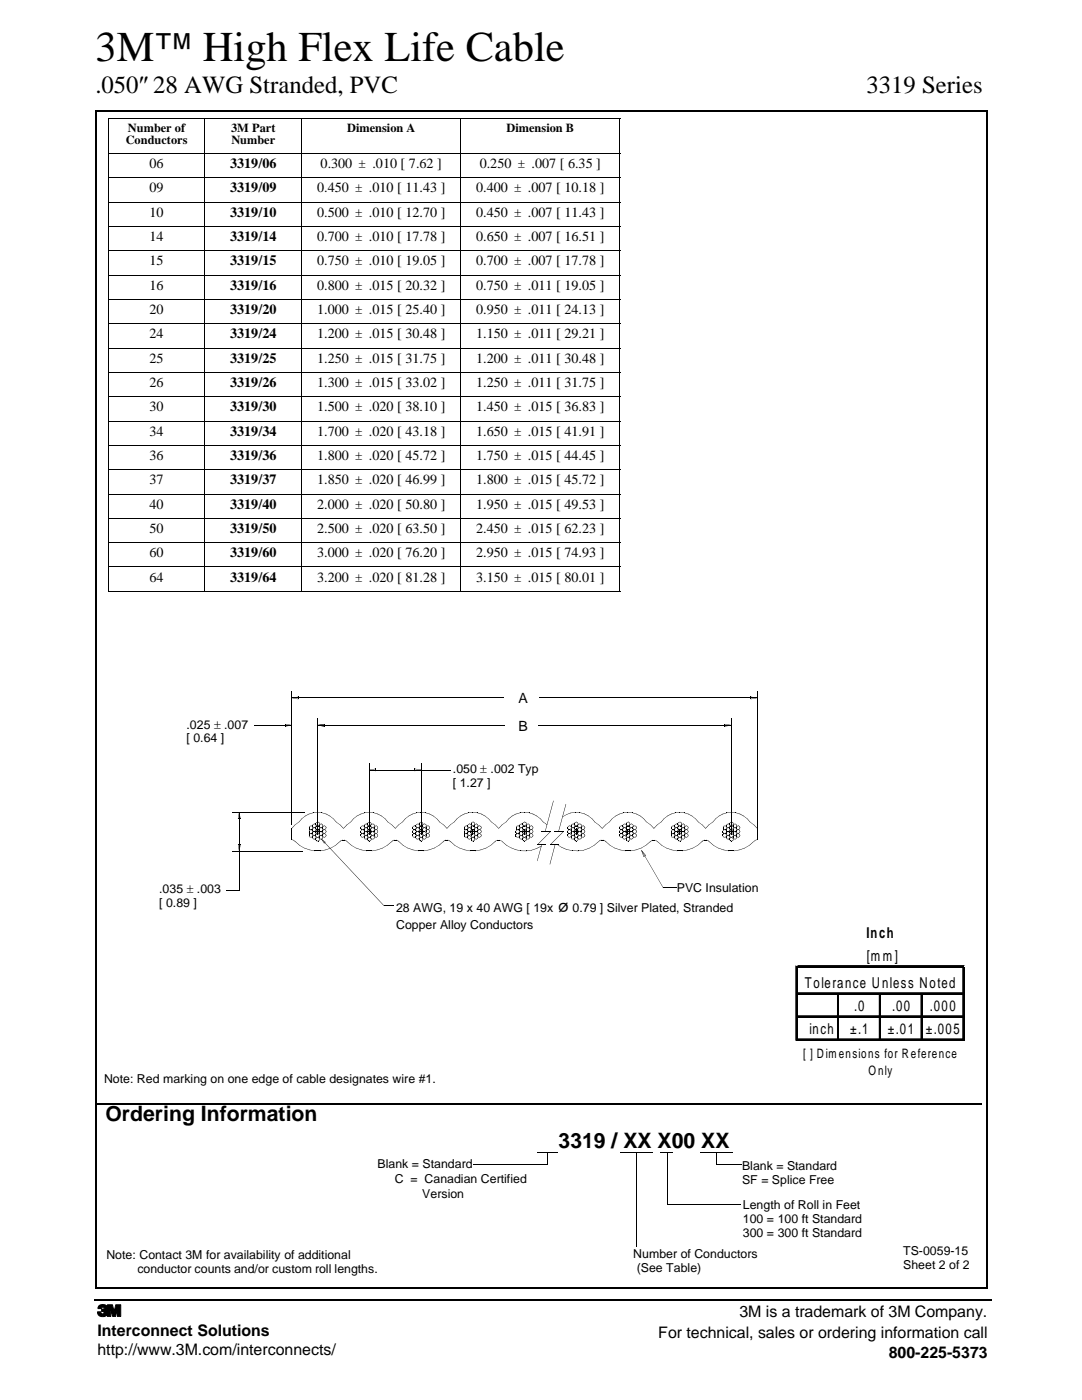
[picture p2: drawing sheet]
<svg xmlns="http://www.w3.org/2000/svg" width="216mm" height="279mm" viewBox="0 0 216 279" stroke-linecap="round" stroke-linejoin="round" font-family="sans-serif">
<defs><g id="words">
<text font-size="8.5" x="19" y="12.1">3M™ High Flex Life Cable</text>
<g font-size="4.9">
<text x="19" y="18.5">.050″ 28 AWG Stranded, PVC</text>
<text x="172.9" y="18.5">3319 Series</text>
</g>
<g font-size="4.2">
<text x="21" y="223.7">Ordering Information</text>
<text x="111.5" y="229.1">3319 / XX X00 XX</text>
</g>
<g font-size="3.5">
<text x="111.4" y="182.1">ø</text>
<text x="19.5" y="262.7">3M</text>
</g>
<g font-size="3.2">
<text x="147.6" y="262.8">3M is a trademark of 3M Company.</text>
<text x="19.5" y="266.7">Interconnect Solutions</text>
<text x="131.4" y="267">For technical, sales or ordering information call</text>
<text x="19.5" y="270.5">http://www.3M.com/interconnects/</text>
<text x="177.3" y="271.1">800-225-5373</text>
</g>
<g font-size="3">
<text x="172.9" y="187.2">Inch</text>
<text x="173" y="191.8">[m m ]</text>
<text x="160.6" y="197.2">Tolerance Unless Noted</text>
<text x="170.4" y="201.8">.0</text>
<text x="178" y="201.8">.00</text>
<text x="185.5" y="201.8">.000</text>
<text x="161.5" y="206.4">inch</text>
<text x="169.7" y="206.4">±.1</text>
<text x="177.2" y="206.4">±.01</text>
<text x="184.8" y="206.4">±.005</text>
</g>
<g font-size="2.8">
<text x="29.8" y="33.5">06</text>
<text x="45.9" y="33.5">3319/06</text>
<text x="64" y="33.5">0.300</text>
<text x="74.3" y="33.5">.010 [ 7.62 ]</text>
<text x="95.7" y="33.5">0.250</text>
<text x="106.1" y="33.5">.007 [ 6.35 ]</text>
<text x="29.8" y="38.4">09</text>
<text x="45.9" y="38.4">3319/09</text>
<text x="63.3" y="38.4">0.450</text>
<text x="73.6" y="38.4">.010 [ 11.43 ]</text>
<text x="95" y="38.4">0.400</text>
<text x="105.3" y="38.4">.007 [ 10.18 ]</text>
<text x="29.8" y="43.2">10</text>
<text x="45.9" y="43.2">3319/10</text>
<text x="63.3" y="43.2">0.500</text>
<text x="73.6" y="43.2">.010 [ 12.70 ]</text>
<text x="95" y="43.2">0.450</text>
<text x="105.3" y="43.2">.007 [ 11.43 ]</text>
<text x="29.8" y="48.1">14</text>
<text x="29.8" y="52.9">15</text>
<text x="45.9" y="48.1">3319/14</text>
<text x="45.9" y="52.9">3319/15</text>
<text x="63.3" y="48.1">0.700</text>
<text x="63.3" y="52.9">0.750</text>
<text x="73.6" y="48.1">.010 [ 17.78 ]</text>
<text x="73.6" y="52.9">.010 [ 19.05 ]</text>
<text x="95" y="48.1">0.650</text>
<text x="95" y="52.9">0.700</text>
<text x="105.3" y="48.1">.007 [ 16.51 ]</text>
<text x="105.3" y="52.9">.007 [ 17.78 ]</text>
<text x="29.8" y="57.8">16</text>
<text x="45.9" y="57.8">3319/16</text>
<text x="63.3" y="57.8">0.800</text>
<text x="73.6" y="57.8">.015 [ 20.32 ]</text>
<text x="95" y="57.8">0.750</text>
<text x="105.3" y="57.8">.011 [ 19.05 ]</text>
<text x="29.8" y="62.7">20</text>
<text x="45.9" y="62.7">3319/20</text>
<text x="63.3" y="62.7">1.000</text>
<text x="73.6" y="62.7">.015 [ 25.40 ]</text>
<text x="95" y="62.7">0.950</text>
<text x="105.3" y="62.7">.011 [ 24.13 ]</text>
<text x="29.8" y="67.5">24</text>
<text x="45.9" y="67.5">3319/24</text>
<text x="63.3" y="67.5">1.200</text>
<text x="73.6" y="67.5">.015 [ 30.48 ]</text>
<text x="95" y="67.5">1.150</text>
<text x="105.3" y="67.5">.011 [ 29.21 ]</text>
<text x="29.8" y="72.4">25</text>
<text x="29.8" y="77.2">26</text>
<text x="45.9" y="72.4">3319/25</text>
<text x="45.9" y="77.2">3319/26</text>
<text x="63.3" y="72.4">1.250</text>
<text x="63.3" y="77.2">1.300</text>
<text x="73.6" y="72.4">.015 [ 31.75 ]</text>
<text x="73.6" y="77.2">.015 [ 33.02 ]</text>
<text x="95" y="72.4">1.200</text>
<text x="95" y="77.2">1.250</text>
<text x="105.3" y="72.4">.011 [ 30.48 ]</text>
<text x="105.3" y="77.2">.011 [ 31.75 ]</text>
<text x="29.8" y="82.1">30</text>
<text x="45.9" y="82.1">3319/30</text>
<text x="63.3" y="82.1">1.500</text>
<text x="73.6" y="82.1">.020 [ 38.10 ]</text>
<text x="95" y="82.1">1.450</text>
<text x="105.3" y="82.1">.015 [ 36.83 ]</text>
<text x="29.8" y="86.9">34</text>
<text x="45.9" y="86.9">3319/34</text>
<text x="63.3" y="86.9">1.700</text>
<text x="73.6" y="86.9">.020 [ 43.18 ]</text>
<text x="95" y="86.9">1.650</text>
<text x="105.3" y="86.9">.015 [ 41.91 ]</text>
<text x="29.8" y="91.8">36</text>
<text x="45.9" y="91.8">3319/36</text>
<text x="63.3" y="91.8">1.800</text>
<text x="73.6" y="91.8">.020 [ 45.72 ]</text>
<text x="95" y="91.8">1.750</text>
<text x="105.3" y="91.8">.015 [ 44.45 ]</text>
<text x="29.8" y="96.6">37</text>
<text x="29.8" y="101.5">40</text>
<text x="45.9" y="96.6">3319/37</text>
<text x="45.9" y="101.5">3319/40</text>
<text x="63.3" y="96.6">1.850</text>
<text x="63.3" y="101.5">2.000</text>
<text x="73.6" y="96.6">.020 [ 46.99 ]</text>
<text x="73.6" y="101.5">.020 [ 50.80 ]</text>
<text x="95" y="96.6">1.800</text>
<text x="95" y="101.5">1.950</text>
<text x="105.3" y="96.6">.015 [ 45.72 ]</text>
<text x="105.3" y="101.5">.015 [ 49.53 ]</text>
<text x="29.8" y="106.3">50</text>
<text x="45.9" y="106.3">3319/50</text>
<text x="63.3" y="106.3">2.500</text>
<text x="73.6" y="106.3">.020 [ 63.50 ]</text>
<text x="95" y="106.3">2.450</text>
<text x="105.3" y="106.3">.015 [ 62.23 ]</text>
<text x="29.8" y="111.2">60</text>
<text x="45.9" y="111.2">3319/60</text>
<text x="63.3" y="111.2">3.000</text>
<text x="73.6" y="111.2">.020 [ 76.20 ]</text>
<text x="95" y="111.2">2.950</text>
<text x="105.3" y="111.2">.015 [ 74.93 ]</text>
<text x="29.8" y="116.1">64</text>
<text x="45.9" y="116.1">3319/64</text>
<text x="63.3" y="116.1">3.200</text>
<text x="73.6" y="116.1">.020 [ 81.28 ]</text>
<text x="95" y="116.1">3.150</text>
<text x="105.3" y="116.1">.015 [ 80.01 ]</text>
<text x="103.5" y="140.4">A</text>
<text x="103.5" y="145.8">B</text>
</g>
<g font-size="2.6">
<text x="160.3" y="211.1">[ ] Dim ensions for Reference</text>
<text x="173.3" y="214.5">Only</text>
</g>
<g font-size="2.5">
<text x="25.1" y="28.8">Conductors</text>
<text x="25.5" y="26.3">Number of</text>
<text x="46.1" y="26.3">3M Part</text>
<text x="46.2" y="28.8">Number</text>
<text x="69.3" y="26.3">Dimension A</text>
<text x="101.1" y="26.3">Dimension B</text>
<text x="71.6" y="33.5">±</text>
<text x="103.4" y="33.5">±</text>
<text x="70.9" y="38.4">±</text>
<text x="102.7" y="38.4">±</text>
<text x="70.9" y="43.2">±</text>
<text x="102.7" y="43.2">±</text>
<text x="70.9" y="48.1">±</text>
<text x="70.9" y="52.9">±</text>
<text x="102.7" y="48.1">±</text>
<text x="102.7" y="52.9">±</text>
<text x="70.9" y="57.8">±</text>
<text x="102.7" y="57.8">±</text>
<text x="70.9" y="62.7">±</text>
<text x="102.7" y="62.7">±</text>
<text x="70.9" y="67.5">±</text>
<text x="102.7" y="67.5">±</text>
<text x="70.9" y="72.4">±</text>
<text x="70.9" y="77.2">±</text>
<text x="102.7" y="72.4">±</text>
<text x="102.7" y="77.2">±</text>
<text x="70.9" y="82.1">±</text>
<text x="102.7" y="82.1">±</text>
<text x="70.9" y="86.9">±</text>
<text x="102.7" y="86.9">±</text>
<text x="70.9" y="91.8">±</text>
<text x="102.7" y="91.8">±</text>
<text x="70.9" y="96.6">±</text>
<text x="70.9" y="101.5">±</text>
<text x="102.7" y="96.6">±</text>
<text x="102.7" y="101.5">±</text>
<text x="70.9" y="106.3">±</text>
<text x="102.7" y="106.3">±</text>
<text x="70.9" y="111.2">±</text>
<text x="102.7" y="111.2">±</text>
<text x="70.9" y="116.1">±</text>
<text x="102.7" y="116.1">±</text>
<text x="37.2" y="145.4">.025 ± .007</text>
<text x="37.2" y="148.1">[ 0.64 ]</text>
<text x="90.4" y="154.3">.050 ± .002 Typ</text>
<text x="90.4" y="157.1">[ 1.27 ]</text>
<text x="31.8" y="178.2">.035 ± .003</text>
<text x="135" y="178">PVC Insulation</text>
<text x="31.8" y="180.9">[ 0.89 ]</text>
<text x="79" y="185.4">Copper Alloy Conductors</text>
<text x="79" y="182.1">28 AWG, 19 x 40 AWG [ 19x</text>
<text x="114.2" y="182.1">0.79 ] Silver Plated, Stranded</text>
<text x="20.8" y="216.2">Note: Red marking on one edge of cable designates wire #1.</text>
<text x="75.3" y="233.2">Blank = Standard</text>
<text x="148.1" y="233.5">Blank = Standard</text>
<text x="78.8" y="236.2">C = Canadian Certified</text>
<text x="84.2" y="239.2">Version</text>
<text x="148.1" y="236.2">SF = Splice Free</text>
<text x="148.3" y="241.3">Length of Roll in Feet</text>
<text x="148.3" y="244.1">100 = 100 ft Standard</text>
<text x="21.2" y="251.2">Note: Contact 3M for availability of additional</text>
<text x="126.4" y="251.1">Number of Conductors</text>
<text x="148.3" y="246.8">300 = 300 ft Standard</text>
<text x="180.2" y="250.5">TS-0059-15</text>
<text x="27.4" y="254">conductor counts and/or custom roll lengths.</text>
<text x="127.1" y="253.8">(See Table)</text>
<text x="180.2" y="253.3">Sheet 2 of 2</text>
</g>
</g></defs>
<path d="M18.8 259.2h.1v.4h-.1z" fill="#000"/>
<path d="M19 22.2h178M19.1 22.1v234.9M196.9 22.2v235M18.9 257h177.9M18.9 259.4h178.9" fill="none" stroke="#000" stroke-width=".36"/>
<g fill="#fff">
<path d="M170.2 159h13.2v6.9h-13.2z"/>
<path d="M21.6 23.7h19.3v6.9h-19.3z"/>
<path d="M40.9 23.7h19.3v6.9h-19.3z"/>
<path d="M60.2 23.7h31.7v6.9h-31.7z"/>
<path d="M91.9 23.7h31.8v6.9h-31.8z"/>
<path d="M21.6 30.6h19.3v4.9h-19.3z"/>
<path d="M40.9 30.6h19.3v4.9h-19.3z"/>
<path d="M60.2 30.6h31.7v4.9h-31.7z"/>
<path d="M91.9 30.6h31.8v4.9h-31.8z"/>
<path d="M21.6 35.5h19.3v4.8h-19.3z"/>
<path d="M40.9 35.5h19.3v4.8h-19.3z"/>
<path d="M60.2 35.5h31.7v4.8h-31.7z"/>
<path d="M91.9 35.5h31.8v4.8h-31.8z"/>
<path d="M21.6 40.3h19.3v4.9h-19.3z"/>
<path d="M40.9 40.3h19.3v4.9h-19.3z"/>
<path d="M60.2 40.3h31.7v4.9h-31.7z"/>
<path d="M91.9 40.3h31.8v4.9h-31.8z"/>
<path d="M21.6 45.2h19.3v4.8h-19.3z"/>
<path d="M40.9 45.2h19.3v4.8h-19.3z"/>
<path d="M60.2 45.2h31.7v4.8h-31.7z"/>
<path d="M91.9 45.2h31.8v4.8h-31.8z"/>
<path d="M21.6 50h19.3v4.9h-19.3z"/>
<path d="M40.9 50h19.3v4.9h-19.3z"/>
<path d="M60.2 50h31.7v4.9h-31.7z"/>
<path d="M91.9 50h31.8v4.9h-31.8z"/>
<path d="M21.6 54.9h19.3v4.9h-19.3z"/>
<path d="M40.9 54.9h19.3v4.9h-19.3z"/>
<path d="M60.2 54.9h31.7v4.9h-31.7z"/>
<path d="M91.9 54.9h31.8v4.9h-31.8z"/>
<path d="M21.6 59.8h19.3v4.8h-19.3z"/>
<path d="M40.9 59.8h19.3v4.8h-19.3z"/>
<path d="M60.2 59.8h31.7v4.8h-31.7z"/>
<path d="M91.9 59.8h31.8v4.8h-31.8z"/>
<path d="M21.6 64.6h19.3v4.9h-19.3z"/>
<path d="M40.9 64.6h19.3v4.9h-19.3z"/>
<path d="M60.2 64.6h31.7v4.9h-31.7z"/>
<path d="M91.9 64.6h31.8v4.9h-31.8z"/>
<path d="M21.6 69.5h19.3v4.8h-19.3z"/>
<path d="M40.9 69.5h19.3v4.8h-19.3z"/>
<path d="M60.2 69.5h31.7v4.8h-31.7z"/>
<path d="M91.9 69.5h31.8v4.8h-31.8z"/>
<path d="M21.6 74.3h19.3v4.9h-19.3z"/>
<path d="M40.9 74.3h19.3v4.9h-19.3z"/>
<path d="M60.2 74.3h31.7v4.9h-31.7z"/>
<path d="M91.9 74.3h31.8v4.9h-31.8z"/>
<path d="M21.6 79.2h19.3v4.8h-19.3z"/>
<path d="M40.9 79.2h19.3v4.8h-19.3z"/>
<path d="M60.2 79.2h31.7v4.8h-31.7z"/>
<path d="M91.9 79.2h31.8v4.8h-31.8z"/>
<path d="M21.6 84h19.3v4.9h-19.3z"/>
<path d="M40.9 84h19.3v4.9h-19.3z"/>
<path d="M60.2 84h31.7v4.9h-31.7z"/>
<path d="M91.9 84h31.8v4.9h-31.8z"/>
<path d="M21.6 88.9h19.3v4.8h-19.3z"/>
<path d="M40.9 88.9h19.3v4.8h-19.3z"/>
<path d="M60.2 88.9h31.7v4.8h-31.7z"/>
<path d="M91.9 88.9h31.8v4.8h-31.8z"/>
<path d="M21.6 93.7h19.3v4.9h-19.3z"/>
<path d="M40.9 93.7h19.3v4.9h-19.3z"/>
<path d="M60.2 93.7h31.7v4.9h-31.7z"/>
<path d="M91.9 93.7h31.8v4.9h-31.8z"/>
<path d="M21.6 98.6h19.3v4.8h-19.3z"/>
<path d="M40.9 98.6h19.3v4.8h-19.3z"/>
<path d="M60.2 98.6h31.7v4.8h-31.7z"/>
<path d="M91.9 98.6h31.8v4.8h-31.8z"/>
<path d="M21.6 103.4h19.3v4.9h-19.3z"/>
<path d="M40.9 103.4h19.3v4.9h-19.3z"/>
<path d="M60.2 103.4h31.7v4.9h-31.7z"/>
<path d="M91.9 103.4h31.8v4.9h-31.8z"/>
<path d="M21.6 108.3h19.3v4.9h-19.3z"/>
<path d="M40.9 108.3h19.3v4.9h-19.3z"/>
<path d="M60.2 108.3h31.7v4.9h-31.7z"/>
<path d="M91.9 108.3h31.8v4.9h-31.8z"/>
<path d="M21.6 113.2h19.3v4.8h-19.3z"/>
<path d="M40.9 113.2h19.3v4.8h-19.3z"/>
<path d="M60.2 113.2h31.7v4.8h-31.7z"/>
<path d="M91.9 113.2h31.8v4.8h-31.8z"/>
</g>
<g fill="none" stroke="#000" stroke-width=".2">
<path d="M21.5 23.7h102.3M21.5 30.6h102.3M21.5 35.5h102.3M21.6 23.7v94.2M40.9 23.6v94.5M60.2 23.6v94.5M91.9 23.6v94.5M123.7 23.7v94.2M21.5 40.3h102.3M21.5 45.2h102.3M21.5 50h102.3M21.5 54.9h102.3"/>
<path d="M21.5 59.8h102.3M21.5 64.6h102.3M21.5 69.5h102.3M21.5 74.3h102.3M21.5 79.2h102.3M21.5 84h102.3M21.5 88.9h102.3M21.5 93.7h102.3M21.5 98.6h102.3M21.5 103.4h102.3M21.5 108.3h102.3M21.5 113.2h102.3"/>
<path d="M21.5 118h102.3M58.2 139.3h42.4M58.2 138v26.7M107.6 139.3h43.5M151.1 138v29.6M50.8 144.7h7.5M63.3 144.7h37.4M63.4 143.4v22.6M73.6 153.7h16.3M73.7 152.3v13.7M84 152.3v13.7M107.4 144.7h38.6"/>
<path d="M145.9 143.4v22.6M45.1 177.7h2.7M46.4 169.8h14.1M46.4 162.1h14.5M47.7 162.1v15.6M58.2 165.3v2.3M132.3 177.2h2.6M94.5 232.5h14.7M107.2 230.1h4M109.2 230v2.5M123.7 230.1h6.6M127 230.1v18.8"/>
</g>
<path d="M19.5 220.2h176.4" fill="none" stroke="#000" stroke-width=".36"/>
<g fill="#000">
<path d="M58.2 139.2l1.3 .3zM58.2 139.2v.1zM59.5 139v.6zM59.5 139l.1 .1zM58.2 139.2l1.3-.1zM149.8 139l.1 .6zM149.8 139.5v.1zM149.8 139l1.3 .2zM151.1 139.2l.1 .1zM149.8 139.5l1.3-.2zM56.9 144.5l.1 .5zM56.9 144.9v.1z"/>
<path d="M56.9 144.9l1.3-.1zM56.9 144.5l1.3 .2zM58.2 144.7l.1 .1zM63.3 144.7l.1 .1zM63.4 144.7l1.3-.1zM63.4 144.7l1.3 .2zM64.6 144.5l.1 .5zM64.7 144.5v.1zM73.7 153.6l1.3 .2zM73.6 153.6l.1 .1zM74.9 153.4l.1 .5zM75 153.4v.1z"/>
<path d="M73.7 153.6l1.3-.1zM82.7 153.4l.1 .5zM82.7 153.8v.1zM82.7 153.8l1.3-.1zM82.7 153.4l1.3 .2zM84 153.6l.1 .1zM110.4 159.8l.1 .1zM144.6 144.5l.1 .5zM144.6 144.9l.1 .1zM144.7 144.9l1.3-.1zM144.7 144.5l1.3 .2zM145.9 144.7l.1 .1z"/>
<path d="M47.5 163.3l.5 .1zM47.5 168.5l.5 .1zM47.5 163.4h.1zM47.5 168.6l.2 1.3zM47.7 169.8l.1 .1zM47.9 168.6l-.1 1.3zM47.7 162.1h.1zM47.7 162.1l-.1 1.3zM47.7 162.1l.2 1.3zM47.9 168.5l.1 .1zM58.2 167.5l.3 .2zM58.5 167.6l.2 .3z"/>
<path d="M58.8 164.6l-.5 .8zM58.7 167.9l.3 .1zM58.8 164.6l.8-.6zM58.9 168l.9 .7zM60.2 163.4l-.5 .7zM59.8 168.7l.9 .5zM60.8 162.8l.1 .1zM60.2 163.4l.7-.6zM61.6 165.8l.1 .3zM61.6 166.5l.1 .4zM61.6 165l.1 .4zM61.6 162.4l.1 .1z"/>
<path d="M60.9 162.8l.8-.3zM61.6 166.1l.3 .2zM61.6 166.9l.3 .1zM61.7 165.4l.2 .1zM60.7 169.2l1 .5zM61.8 166.2l.3 .1zM61.9 165.5l.2 .1zM61.8 166.4l.1 .1zM61.9 167l.2 .1zM61.8 164.8l.1 .1zM61.8 165.6l-.1 .3zM61.6 166.6l.3-.1z"/>
<path d="M61.7 165l.2-.1zM62.1 165.5h.2zM62.1 165.5v.2zM62.1 166.3l.2-.1zM62.1 167.1l.2-.1zM61.8 165.6l.3 .1zM62.1 164.8h.1zM61.9 164.8h.2zM62.1 166.3l.1 .1zM61.8 166.4h.3zM62.2 165.7h.1zM62.3 166.2v.1z"/>
<path d="M62.4 165.9l-.1 .3zM62.2 166.5h.1zM62.3 166.9v.1zM62.4 166.7l-.1 .3zM62.3 164.9h.1zM62.3 165.4v.1zM62.4 165.2v.2zM62.3 165.7v.1zM62.1 165.6l.2 .1zM62.1 166.3l.2 .2zM62.1 164.8l.2 .2zM62.3 165.4l.1 .3z"/>
<path d="M62.3 164.6l.1 .4zM62.3 166.2l.1 .3zM62.3 166.9l.1 .4zM62.4 166h.1zM62.3 165.7l.1 .2zM62.4 165.9v.1zM62.4 166.7h.1zM62.3 166.5l.1 .2zM62.4 166.6v.1zM62.4 165.2h.1zM62.3 165l.2 .2zM62.4 165.1l.1 .1z"/>
<path d="M62.3 165.7l.2 .2zM62.4 164.9l.1 .3zM62.3 166.5l.2 .1zM62.3 167.3l.2 .1zM62.5 165.9l.3 .1zM62.5 165.2v.1zM62.5 162.2h.1zM61.7 162.4l.8-.2zM62.5 166.6l.3 .2zM62.5 167.4l.3 .1zM62.5 165.2l-.1 .3zM62.5 164.4v.1z"/>
<path d="M62.5 165.1l.3 .1zM62.5 166l-.1 .2zM62.5 166.8l-.1 .2zM62.3 164.6l.3-.1zM62.7 165.1v.1zM62.7 165.9l.1 .1zM62.7 165.9l.3-.1zM62.7 165.9v.1zM62.7 166.7l.1 .1zM62.7 166.7l.3-.1zM62.7 166.7v.1zM62.7 167.4l.1 .1z"/>
<path d="M62.7 167.4h.3zM62.8 164.4v.1zM62.7 165.1l.1 .1zM62.8 165.1h.2zM62.5 166h.3zM62.8 165.1v.1zM62.5 165.2h.3zM62.8 166.7v.1zM62.5 166.8h.3zM62.8 169.8l1.1 .1zM62.5 164.4l.3 .1zM62.8 165.9l1.1 .1z"/>
<path d="M61.8 169.6l1 .2zM62.9 165.8l.1 .1zM63 165.6v.2zM62.9 166.6h.1zM63 166.3v.3zM62.9 167.3l.1 .1zM63 167.1v.3zM63 165.8l.1 .4zM63 165l.1 .4zM63 165.3v.1zM62.8 165.1l.2 .3zM63 165.8h.1z"/>
<path d="M63 166.5l.1 .4zM63 164.2l.1 .4zM63 165l.1 .1zM63 164.8l.1 .3zM63 166.1v.1zM62.8 165.9l.2 .3zM63 166.5l.1 .1zM63 166.8v.1zM62.8 166.7l.2 .2zM63 167.3l.1 .1zM63 167.3l.1 .4zM63 164.5v.1z"/>
<path d="M62.8 164.4l.2 .2zM62.9 165.3l.2 .3zM63 165.5l.1 .1zM62.9 166.1l.2 .2zM63 166.3h.1zM62.9 166.9l.2 .2zM63 167.1l.1 .1zM63 164.6l.1 .2zM63 164.7l.1 .1zM63 166.2l.2 .1zM63 165.3l.2 .2zM63 166.9l.2 .1z"/>
<path d="M63 164.6l.2 .1zM63 167.7l.2 .1zM63.2 166.2l.2 .2zM63.2 165.5l.2 .1zM63.2 167.8l.2 .1zM63.1 165.6l.1 .1zM63.1 166.4l.1 .1zM63.2 167l.2 .1zM63.1 164.1h.1zM63.2 164.7l.2 .1zM63.1 167.1l.1 .1zM63.2 165.6l-.1 .3z"/>
<path d="M63.2 164.8l-.1 .3zM63.2 166.4l-.1 .2zM63.2 164.1l-.1 .2zM63.2 167.2l-.1 .2zM63.3 165.4l.1 1.1zM62.5 162.2l.9-.1zM63.4 165.5v.2zM63.4 166.3v.1zM63.4 166.3l.3-.1zM63.4 165.5l.1 .1zM63.4 165.5h.3zM63.4 167.1h.1z"/>
<path d="M63.4 167h.3zM63.4 164v.1zM63.4 164.8h.1zM63.4 164.7h.3zM63.4 167.1v.1zM63.4 167.8l.1 .1zM63.4 167.8h.3zM63.4 165.6l.1 .1zM63.2 165.6l.2 .1zM63.2 164.8l.2 .1zM63.4 166.3l.1 .1zM63.2 166.4h.3z"/>
<path d="M63.4 164l.1 .1zM63.2 164.1h.3zM63.4 167.1l.1 .1zM63.2 167.1l.3 .1zM63.6 165.7h.1zM63.6 166.2l.1 .1zM63.7 165.9v.3zM63.6 165.4l.1 .3zM63.7 165.7v.1zM63.4 165.6l.2 .2zM63.6 166.2h.1zM63.6 165.4l.1 .1z"/>
<path d="M63.7 165.2v.3zM63.6 167h.1zM63.7 166.7v.3zM63.6 166.9l.1 .4zM63.6 164.7h.1zM63.7 164.4v.3zM63.6 167.7l.1 .1zM63.7 167.5v.2zM63.6 166.2l.1 .3zM63.8 165.2l-.1 .3zM63.7 166.5v.1zM63.5 166.3l.1 .2z"/>
<path d="M63.6 166.9l.1 .1zM63.8 166.8l-.1 .2zM63.6 164.6l.1 .4zM63.7 164.1v.1zM63.5 164l.1 .2zM63.6 164.6l.1 .1zM63.7 167.2v.1zM63.5 167.1l.1 .2zM63.6 167.7h.1zM63.5 164.8l.2 .2zM63.7 166h.1zM63.6 165.8l.2 .1z"/>
<path d="M63.7 165.9l.1 .1zM63.6 165l.2 .2zM63.7 165.1l.1 .1zM63.6 166.5l.2 .2zM63.7 166.7h.1zM63.6 164.2l.2 .2zM63.7 164.4h.1zM63.6 167.3l.2 .2zM63.7 167.5h.1zM63.7 166.5l.2 .1zM63.7 165l.2 .1zM63.6 165.7l.3 .2z"/>
<path d="M63.6 167.3l.3 .1zM63.8 165.2l.1 .1zM63.8 165.2h.3zM63.8 166.8h.1zM63.8 166.8h.3zM63.9 166.6l.2 .2zM63.9 165.1l.2 .1zM63.8 164.4l.1 .1zM63.7 166.2l.2-.1zM63.7 164.6l.2-.1zM63.9 169.8v.1zM64.1 165.9v.1z"/>
<path d="M64 166.7l.1 .1zM64.1 166.7l.2-.1zM64.1 164.4v.1zM64 165.1l.1 .1zM64.1 165.1h.2zM63.9 166h.2zM63.8 165.9l.3 .1zM64.1 165.1l.1 .1zM63.9 167.4l.2 .1zM64.1 166.7l.1 .1zM64 165.9l.1 .1zM64.1 165.1v.1z"/>
<path d="M64.1 165.1l.2 .3zM64 167.4l.1 .1zM64.1 166.7v.1zM64.1 166.7l.2 .2zM64.1 164.4l.1 .1zM63.9 164.4l.2 .1zM64.1 167.5l.6 .8zM63.4 162.1l.8 .1zM64.3 166.1h.1zM64.4 166.3v.3zM64.3 164.5h.1zM64.3 165v.1z"/>
<path d="M64.4 164.8v.3zM64.3 166.1v.1zM64.1 165.9l.2 .3zM64.3 166.5l.1 .1zM64.3 165.8l.1 .3zM64.3 165l.1 .4zM64.3 164.5v.1zM64.1 164.4l.2 .2zM64.3 165l.1 .1zM64.3 166.5l.1 .4zM64.3 165.8l.3-.1zM64.3 165l.3-.1z"/>
<path d="M64.3 165.8h.1zM64.1 165.9l.2-.1zM64.3 165.3v.1zM64.3 167.3l.1 .1zM64.1 167.4h.2zM64.3 166.8v.1zM64.3 165.8l.1 .1zM64.3 165.3l.2 .3zM64.3 166.9l.2 .2zM64.4 166.3h.1zM64.3 166.1l.2 .2zM64.4 164.8h.1z"/>
<path d="M64.3 164.6l.2 .2zM64.4 164.7l.1 .1zM64.3 166.9l.3 .1zM64.4 165.5l.1 .1zM64.4 165.6v.2zM64.4 167.1l.1 .1zM64.4 167.1v.3zM64.3 166.1l.3 .1zM64.3 165.4l.3 .1zM64.5 165.6l.1 .1zM64.5 165.6h.3zM64.5 164.8l.1 .1z"/>
<path d="M64.5 164.8h.3zM64.5 167l.3 .1zM64.5 166.4l.1 .1zM64.3 166.6l.3-.1zM64.9 168l-.2 .3zM64.7 167.1l.3-.1zM64.5 166.2l.3 .1zM64.8 165.5v.1zM64.5 165.5l.3 .1zM64.8 165.5l.2 .2zM64.8 164.8l.2 .2zM64.8 166.3v.1z"/>
<path d="M64.5 166.4h.3zM64.2 167.4l.7 .7zM64.9 166.5h.1zM64.9 166.9l.1 .1zM65 166.7v.3zM64.8 166.3l.2 .2zM64.7 166.3l.3-.1zM64.7 165.5h.3zM64.9 169.6l.1 .1zM65 169.6v.1zM63.9 169.8l1.1-.1zM64.9 166.2h.1z"/>
<path d="M64.9 165.7h.1zM64.9 165.7l.2 .2zM64.9 165.4l.1 .1zM64.9 164.9h.1zM64.9 165l.2 .2zM65 162.4v.1zM65 166.7h.2zM64.9 166.5l.2 .2zM65.1 166.6v.1zM64.2 162.2l.9 .3zM65.1 165.9v.1zM65 165.9v.3z"/>
<path d="M65 166h.2zM65.1 165.1v.1zM65 165.2v.2zM65 165.2h.2zM65.8 162.8v.1zM65.1 162.4l.7 .5zM66 169.2l.1 .1zM65 169.6l1-.4zM65.8 162.8l.7 .6zM66 169.2l1-.5zM66.5 163.4l.6 .7zM66.9 168.7l.9-.7z"/>
<path d="M67.1 164l.7 .7zM67.9 167.8l.1 .1zM67.9 167.8l.4-.1zM67.9 167.8l-.1 .3zM68.3 167.6l.5 .1zM68.3 167.6l.1 .1zM67.8 164.7l.8 .6zM68.7 167.6v.1zM68.7 167.6l.4 .3zM69.1 167.8v.1zM69.1 167.8l.2 .2zM69.2 164.6l-.6 .8z"/>
<path d="M69.2 164.6l.8-.6zM69.3 168l.9 .7zM70.5 163.4l-.5 .7zM70.1 168.7l1 .5zM71.1 162.8l.1 .1zM70.5 163.4l.7-.6zM72 165.8l.1 .3zM72 166.5l.1 .4zM72 165l.1 .4zM72.2 164.8l-.1 .3zM72 162.4v.1zM72 162.4l.1 .1z"/>
<path d="M71.2 162.8l.8-.3zM72 166.1l.2 .2zM72 166.9l.2 .1zM71.1 169.2l1 .5zM72.2 166.2l.2 .1zM72 165.4l.2 .1zM72.1 166.4l.1 .1zM72.2 167l.2 .1zM72.1 164.8l.1 .1zM72.2 164.8h.3zM72.1 165.6v.2zM72.1 166.4v.2z"/>
<path d="M72.3 166.3h.1zM72.4 166.3l.3-.1zM72.4 166.3v.1zM72.3 167.1h.1zM72.4 167h.3zM72.2 165.6l.2 .1zM72.4 166.3l.1 .1zM72.2 166.4h.2zM72.2 165.5l.2 .1zM72.4 164.8h.1zM72.4 165.5l.1 .1zM72.4 164.7v.1z"/>
<path d="M72.5 164.8l.1 .2zM72.6 166.2l.1 .1zM72.7 165.9v.3zM72.6 167h.1zM72.7 166.7v.3zM72.6 165.4l.1 .3zM72.6 166.2h.1zM72.6 166.2l.1 .3zM72.6 166.9l.1 .4zM72.7 166.5v.1zM72.4 166.3l.2 .2zM72.6 166.9l.1 .1z"/>
<path d="M72.4 165.6l.2 .1zM72.6 164.6l.1 .4zM72.6 165.7l.1 .2zM72.7 165.9v.1zM72.6 166.5l.1 .2zM72.6 165.4h.1zM72.4 165.5h.3zM72.7 164.9v.1zM72.6 165.7l.3 .2zM72.6 166.5l.3 .1zM72.6 167.3l.3 .1zM72.6 165.4l.1 .1z"/>
<path d="M72.6 165l.2 .2zM72.7 165l.2 .1zM72.7 165.1l.1 .1zM72.7 165.2v.2zM72.8 165.9l.3 .1zM72.8 162.2h.1zM72 162.4l.8-.2zM72.8 166.6l.3 .2zM72.8 167.4l.3 .1zM72.8 165.2l.1 .1zM72.9 165.1l.2 .1zM72.8 166.8h.1z"/>
<path d="M72.8 165.2l-.1 .3zM72.8 166l-.1 .2zM72.8 164.4l.1 .1zM72.8 166.8l-.1 .2zM72.7 164.6l.2-.1zM73 165.1v.1zM73 165.9l.1 .1zM73 165.9l.3-.1zM73 165.9v.1zM73 166.7l.1 .1zM73 166.7l.3-.1zM73 166.7v.1z"/>
<path d="M73 167.4l.1 .1zM73 167.4h.3zM72.8 166h.3zM73.1 164.4v.1zM73 165.1l.1 .1zM73.1 165.1h.2zM73.1 165.1v.1zM72.8 165.2h.3zM73.1 166.7v.1zM72.8 166.8h.3zM73.1 169.8l1.2 .1zM73.1 164.4l.1 .1z"/>
<path d="M72.9 164.4l.2 .1zM73.1 165.9l1.2 .1zM72.1 169.6l1.1 .2zM73.2 165.3h.1zM73.3 165.8v.1zM73.4 165.5l-.1 .3zM73.2 166.1h.1zM73.4 166.3l-.1 .3zM73.2 166.9h.1zM73.3 167.3v.1zM73.4 167.1l-.1 .3zM73.3 165.8l.1 .4z"/>
<path d="M73.3 165.3v.1zM73.1 165.1l.2 .3zM73.3 165.8h.1zM73.3 166.1v.1zM73.1 165.9l.2 .3zM73.3 166.5l.1 .1zM73.3 164.5h.1zM73.3 165v.1zM73.4 164.8v.3zM73.3 166.8v.1zM73.1 166.7l.2 .2zM73.3 167.3l.1 .1z"/>
<path d="M73.3 166.5l.1 .4zM73.3 165l.1 .4zM73.3 164.5v.1zM73.1 164.4l.2 .2zM73.3 165l.1 .1zM73.3 164.2l.1 .4zM73.3 167.3l.1 .4zM73.3 166.2l.2 .1zM73.4 165.6h.1zM73.3 165.3l.1 .2zM73.4 165.5v.1zM73.4 166.3h.1z"/>
<path d="M73.3 166.1l.1 .2zM73.4 167.2h.1zM73.3 166.9l.1 .2zM73.4 167.1v.1zM73.3 166.9l.2 .1zM73.3 165.3l.2 .2zM73.4 164.8h.1zM73.3 164.6l.2 .2zM73.4 164.7l.1 .1zM73.3 164.6l.2 .1zM73.3 167.7l.2 .1zM73.5 165.5l.2 .1z"/>
<path d="M73.5 167.8l.2 .1zM73.4 165.6l.1 .1zM73.5 166.2l.2 .2zM73.5 167l.2 .1zM73.5 164.7l.2 .1zM73.5 165.6l-.1 .3zM73.5 166.4l.1 .1zM73.5 164.1h.1zM73.5 167.1l.1 .1zM73.3 166.6l.3-.1zM73.3 165l.3-.1zM73.3 164.3l.3-.2z"/>
<path d="M73.5 167.2l-.1 .2zM73.6 165.4l.1 1.1zM72.8 162.2l.9-.1zM73.7 165.5v.2zM73.7 166.3l.1 .1zM73.7 166.3l.3-.1zM73.7 166.3v.1zM73.7 167.1h.1zM73.7 167h.3zM73.7 165.5l.1 .1zM73.7 165.5h.3zM73.7 164v.1z"/>
<path d="M73.7 164.8h.1zM73.7 164.7h.3zM73.7 167.1v.1zM73.7 167.8l.1 .1zM73.7 167.8h.3zM73.5 164.8l.2 .1zM73.7 165.6l.1 .1zM73.5 165.6l.3 .1zM73.5 166.4h.3zM73.7 164l.1 .1zM73.5 164.1h.3zM73.7 167.1l.1 .1z"/>
<path d="M73.5 167.1l.3 .1zM73.9 166.2l.1 .1zM74 165.9v.3zM73.9 166.5h.1zM73.9 166.9l.1 .1zM74 166.7v.3zM73.9 164.9h.1zM73.9 165.4l.1 .1zM74 165.2v.3zM73.9 164.1h.1zM73.9 164.6l.1 .1zM74 164.4v.3z"/>
<path d="M73.9 167.2h.1zM73.9 167.7l.1 .1zM74 167.5v.2zM74 165.7v.1zM73.8 165.6l.2 .2zM74 166.5v.1zM73.8 166.3l.2 .2zM74 166.9v.1zM74 166.9v.4zM74 166.2v.3zM74 165.4v.3zM74 165.4v.1z"/>
<path d="M74 164.1v.1zM73.8 164l.2 .2zM74 164.6v.1zM74 164.6v.4zM74 167.2v.1zM73.8 167.1l.2 .2zM74.2 166l-.2 .2zM73.8 164.8l.2 .2zM73.9 165.8l.2 .1zM74 165.9l.1 .1zM74 166.7h.1zM73.9 166.5l.2 .2z"/>
<path d="M74.1 166.6v.1zM74 167.3l.2 .1zM74 165.7l.2 .2zM74 165.2h.1zM73.9 165l.2 .2zM74.1 165.1v.1zM74 164.4h.1zM73.9 164.2l.2 .2zM74 164.9l.2 .3zM74 167.5h.1zM73.9 167.3l.2 .2zM74.1 167.4v.1z"/>
<path d="M74 166.5l.2 .1zM74.2 165.9l.2 .1zM74.2 167.4l.2 .1zM74.2 166h.2zM74.1 166.8h.1zM74.1 165.2l.1 .1zM74.1 164.4l.1 .1zM74.2 165.1l.2 .1zM74 166.9l.2-.1zM74 165.4l.2-.1zM74 164.6l.2-.1zM74.2 169.8l.1 .1z"/>
<path d="M74.4 167.4h.3zM74.4 165.9l.3-.1zM74.4 165.1h.3zM74.4 166.7l.1 .1zM74.2 166.8h.2zM74.2 166.6l.2 .2zM74.4 165.1l.1 .1zM74.2 165.2h.2zM74.5 166l.1 .2zM74.4 164.4l.1 .1zM74.2 164.4l.3 .1zM73.7 162.1l.8 .1z"/>
<path d="M74.6 166.9h.1zM74.6 167.3l.1 .1zM74.7 167.1v.3zM74.6 165.3h.1zM74.6 165.8l.1 .1zM74.7 165.5v.3zM74.6 164.5h.1zM74.6 165l.1 .1zM74.7 164.8v.3zM74.4 166.7l.2 .2zM74.4 165.2l.2 .2zM74.5 164.4l.1 .2z"/>
<path d="M74.6 165.8l.1 .3zM74.6 165l.1 .4zM74.6 166.5l.1 .4zM74.4 166.7l.3-.1zM74.6 166.6h.1zM74.6 166.1h.1zM74.6 166.1l.2 .2zM74.7 167.2h.1zM74.6 166.9l.2 .2zM74.7 167.1l.1 .1zM74.7 165.6h.1zM74.6 165.3l.2 .2z"/>
<path d="M74.7 165.5l.1 .1zM74.7 164.8h.1zM74.6 164.6l.2 .2zM74.7 164.7l.1 .1zM74.7 166.1l.2 .1zM74.7 165.4l.2 .1zM74.7 166.9l.2 .1zM74.7 166.3h.1zM74.7 166.3v.3zM74.8 165.6l.1 .1zM74.9 166.2l.2 .1zM74.8 164.8l.1 .1z"/>
<path d="M74.9 165.5l.2 .1zM74.8 166.4l.1 .1zM74.9 167l.2 .1zM74.7 165.8l.2-.1zM74.7 165l.2-.1zM74.7 166.6l.2-.1zM75.1 166.3l.2-.1zM75.1 165.5h.2zM75.1 167.1l.2-.1zM75.1 165.5l.1 .1zM74.8 165.6h.3zM75.1 164.8h.1z"/>
<path d="M74.8 164.8h.3zM75.1 166.3l.1 .1zM74.8 166.4h.3zM75.3 166.2h.1zM75.4 165.9v.3zM75.3 165.4l.1 .1zM75.4 165.2v.2zM75.3 167h.1zM75.4 166.7v.3zM75.1 165.5l.2 .2zM75.1 164.8l.2 .2zM75.1 166.3l.2 .2z"/>
<path d="M75.3 169.6v.1zM75.3 169.6l.1 .1zM74.2 169.8l1.1-.1zM75.4 162.4v.1zM75.3 165.7l.1 .2zM75.4 165.9v.1zM75.3 165l.1 .2zM75.4 165.1v.1zM75.3 166.5l.1 .2zM74.6 162.2l.8 .3zM76.2 162.8v.1zM75.4 162.4l.7 .5z"/>
<path d="M76.3 169.2l.1 .1zM75.3 169.6l1-.4zM76.2 162.8l.6 .6zM76.3 169.2l1-.5zM76.9 163.4l.5 .7zM77.2 168.7l.9-.7zM77.4 164l.8 .7zM78.2 167.8l.1 .1zM78.3 167.8l.4-.1zM78.3 167.8l-.2 .3zM78.6 167.6l.5 .1zM78.6 167.6l.1 .1z"/>
<path d="M78.2 164.7l.7 .6zM79.5 164.6l-.6 .8zM79 167.6v.1zM79.1 167.6l.3 .3zM79.4 167.8v.1zM79.5 164.6l.8-.6zM79.4 167.9l.3 .1zM79.6 168l.9 .7zM80.8 163.4l-.5 .7zM80.5 168.7l.9 .5zM81.5 162.8l.1 .1zM80.8 163.4l.7-.6z"/>
<path d="M82.3 165.8l.1 .3zM82.3 166.5l.1 .4zM82.3 165l.1 .4zM82.3 162.4v.1zM82.3 162.4l.1 .1zM81.5 162.8l.8-.3zM82.3 166.1l.2 .2zM82.3 166.9l.2 .1zM81.4 169.2l1 .5zM82.3 165.3l.2 .2zM82.5 166.2l.2 .1zM82.5 167l.2 .1z"/>
<path d="M82.5 165.5l.2 .1zM82.4 166.4l.1 .1zM82.5 164.8v.1zM82.5 165.6l-.1 .3zM82.5 166.4l-.1 .2zM82.3 165l.2-.1zM82.7 166.3l.3-.1zM82.7 166.3v.1zM82.7 167h.3zM82.7 164.7v.1zM82.7 165.5l.1 .1zM82.7 165.5h.3z"/>
<path d="M82.5 165.6l.2 .1zM82.7 166.3l.1 .1zM82.5 166.4h.2zM82.7 164.8h.1zM82.5 164.8h.3zM82.9 165.7h.1zM82.9 166.2l.1 .1zM83 165.9v.3zM82.9 166.5h.1zM82.9 166.9l.1 .1zM83 166.7v.3zM82.9 164.9h.1z"/>
<path d="M82.9 165.4l.1 .1zM83 165.2v.2zM82.9 166.2h.1zM82.9 166.2l.1 .3zM83 166.5v.1zM82.7 166.3l.2 .2zM82.9 166.9l.1 .4zM82.9 165.4l.1 .3zM83 164.6v.4zM83 164.9v.1zM82.8 164.8l.2 .2zM82.7 165.6l.3 .1z"/>
<path d="M83 166h.1zM82.9 165.7l.2 .2zM83 165.9l.1 .1zM83 166.5l.2 .1zM83 166.7h.1zM82.9 166.5l.2 .2zM83 166.6l.1 .1zM83 167.3l.2 .1zM83 165.7l.2 .2zM83 164.9l.2 .3zM83 165.2h.1zM82.9 165l.2 .2z"/>
<path d="M83.1 165.1v.1zM83.1 165.9l.3 .1zM83.2 166.6l.2 .2zM83.1 166.8h.1zM83.2 167.4l.2 .1zM83.1 165.2l.1 .1zM83.1 162.2h.1zM82.3 162.4l.8-.2zM83.1 166l-.1 .2zM83.1 166.8l-.1 .2zM83.1 165.2l-.1 .3zM83.1 164.4l.1 .1z"/>
<path d="M83.2 165.1l.2 .1zM83 164.6l.2-.1zM83.4 165.9v.1zM83.3 166.7l.1 .1zM83.4 166.7l.3-.1zM83.4 166.7v.1zM83.3 167.4l.1 .1zM83.4 167.4h.3zM83.4 165.1v.1zM83.3 165.9l.1 .1zM83.4 165.9l.3-.1zM83.1 166h.3z"/>
<path d="M83.4 165.1h.3zM83.4 166.7l.1 .1zM83.1 166.8h.3zM83.4 165.1l.1 .1zM83.1 165.2h.3zM83.4 165.9l1.2 .1zM83.4 169.8l1.2 .1zM83.4 164.4l.1 .1zM83.2 164.4l.3 .1zM82.4 169.6l1.1 .2zM83.6 164.5h.1zM83.6 165l.1 .1z"/>
<path d="M83.7 164.8v.3zM83.6 166.6h.1zM83.7 166.3v.3zM83.6 167.3l.1 .1zM83.7 167.1v.3zM83.6 165.8l.1 .1zM83.7 165.6v.2zM83.5 164.4l.1 .2zM83.7 166.1v.1zM83.4 165.9l.2 .3zM83.6 166.5l.1 .1zM83.7 166.8v.1z"/>
<path d="M83.4 166.7l.2 .2zM83.6 166.5l.1 .4zM83.6 167.3l.1 .4zM83.6 165l.1 .4zM83.7 165.3v.1zM83.4 165.1l.2 .3zM83.6 165.8h.1zM83.6 165.8l.1 .4zM83.6 164.2l.1 .4zM83.6 164.3l.3-.2zM83.6 166.1l.2 .2zM83.7 166.3h.1z"/>
<path d="M83.6 166.9l.2 .2zM83.7 167.1l.1 .1zM83.6 165.3l.2 .3zM83.7 165.5l.1 .1zM83.7 164.8h.1zM83.6 164.6l.2 .2zM83.7 164.7l.1 .1zM83.6 166.9l.3 .1zM83.6 167.7l.3 .1zM83.6 165.4l.3 .1zM83.6 166.2l.3 .1zM83.6 164.6l.3 .1z"/>
<path d="M83.8 167.8l.3 .1zM83.8 165.5l.3 .1zM83.8 166.2l.3 .2zM83.8 164.1h.1zM83.8 164.1h.3zM83.8 166.4l.1 .1zM83.9 167l.2 .1zM83.8 167.1l.1 .1zM83.8 165.6l.1 .1zM83.6 166.6l.3-.1zM83.8 167.2l-.1 .2zM83.6 165l.3-.1z"/>
<path d="M83.6 165.8l.3-.1zM84 165.4l.1 1.1zM83.1 162.2l.9-.1zM84.1 166.3l.2-.1zM84.1 167.1l.2-.1zM84.1 167.8h.2zM84.1 164.8v.1zM84.1 165.5h.2zM83.8 164.8l.3 .1zM84.1 165.6v.1zM83.8 165.6l.3 .1zM83.9 164.7l.2 .1z"/>
<path d="M84.1 164l.1 .1zM84.1 166.3l.1 .1zM83.8 166.4h.3zM84.1 167.1l.1 .1zM83.8 167.1l.3 .1zM84.1 164l.2 .2zM84.2 166.5h.1zM84.2 166.9l.1 .1zM84.3 166.7v.3zM84.2 167.2h.1zM84.2 167.7l.1 .1zM84.3 167.5v.2z"/>
<path d="M84.2 164.9h.1zM84.2 165.4l.1 .1zM84.3 165.2v.3zM84.2 165.7h.1zM84.2 166.2l.1 .1zM84.3 165.9v.3zM84.1 166.3l.2 .2zM84.1 167.1l.2 .2zM84.3 164.9v.1zM84.1 164.8l.2 .2zM84.1 165.6l.2 .2zM84.3 166.9l.1 .4z"/>
<path d="M84.3 165.4l.1 .3zM84.3 164.6l.1 .4zM84.3 166.2l.1 .3zM84.5 165.2l-.1 .3zM84.1 164.8l.2-.1zM84.5 166l-.1 .2zM84.2 164.6l.1 .1zM84.2 164.1h.1zM84.2 164.2l.2 .2zM84.3 166.7h.2zM84.2 166.5l.2 .2zM84.4 166.6v.1z"/>
<path d="M84.3 167.5h.2zM84.2 167.3l.2 .2zM84.4 167.4v.1zM84.3 165.2h.2zM84.2 165l.2 .2zM84.4 165.1v.1zM84.3 166h.2zM84.2 165.8l.2 .1zM84.4 165.9v.1zM84.3 167.3l.2 .1zM84.3 165l.2 .1zM84.3 164.4v.3z"/>
<path d="M84.3 164.4h.2zM84.3 166.5l.2 .1zM84.3 165.7l.2 .2zM84.5 166h.3zM84.5 165.2v.1zM84.5 165.2h.3zM84.5 164.4v.1zM84.5 165.1l.3 .1zM84.5 167.4l.3 .1zM84.5 164.5l-.1 .2zM84.3 166.9l.2-.1zM84.5 169.8l.1 .1z"/>
<path d="M84.7 164.4v.1zM84.7 165.1l.1 .1zM84.7 165.1h.3zM84.7 167.4h.3zM84.5 166.6l.3 .2zM84.5 165.9l.3 .1zM84.8 165.1v.1zM84.8 164.4v.1zM84.5 164.4l.3 .1zM84.8 166.7v.1zM84.5 166.8h.3zM84.7 166.7l.1 .1z"/>
<path d="M84.7 165.9v.1zM84.8 165.9l.2 .3zM84.8 165.2l.1 .2zM84 162.1l.9 .1zM84.9 167.3l.1 .1zM85 167.1v.3zM84.9 165l.1 .1zM85 164.8v.3zM84.8 166.7l.1 .2zM85 165.8v.3zM85 165v.4zM85 164.5v.1z"/>
<path d="M84.8 164.4l.2 .2zM85 165v.1zM85 166.5v.4zM85.1 164.8l-.1 .3zM84.7 165.9l.3-.1zM84.9 164.6l.2 .2zM85 164.7l.1 .1zM84.9 166.9l.2 .2zM85 167.1l.1 .1zM85 166.5v.1zM84.7 166.7l.3-.1zM85 166.1v.1z"/>
<path d="M84.9 165.8l.1 .1zM84.9 165.3l.2 .3zM84.9 166.6h.1zM84.9 166.1l.2 .2zM85 166.1l.2 .1zM85 166.9l.2 .1zM85 166.3h.1zM85 166.3v.3zM85 165.5l.1 .1zM85 165.6v.2zM85 165.3l.2 .2zM85.1 164.8l.1 .1z"/>
<path d="M85.2 164.8h.2zM85.1 165.6l.1 .1zM85.2 166.2l.2 .1zM85.1 166.4l.1 .1zM85.2 167l.2 .1zM85.1 165.6l-.1 .2zM85.1 166.4l-.1 .2zM85.4 165.5v.1zM85.3 166.3h.1zM85.4 166.3l.3-.1zM85.4 166.3v.1zM85.3 167.1h.1z"/>
<path d="M85.4 167h.3zM85.2 165.5l.2 .1zM85.4 164.8h.1zM85.4 165.5l.1 .1zM85.2 165.6h.2zM85.3 165.5l.1 .1zM85.4 164.7v.1zM85.4 164.8l.2 .2zM85.4 166.3l.1 .1zM85.2 166.4h.2zM85.6 166.2h.1zM85.7 165.9v.3z"/>
<path d="M85.6 167h.1zM85.7 166.7v.3zM85.7 165.7v.1zM85.4 165.5l.2 .2zM85.6 166.1l.1 .1zM85.7 166.5v.1zM85.4 166.3l.2 .2zM85.6 166.9l.1 .1zM85.6 169.6v.1zM85.6 169.6l.1 .1zM84.5 169.8l1.1-.1zM85.6 165.4h.1z"/>
<path d="M85.4 165.5h.3zM85.7 164.9v.1zM85.6 165.7l.2 .2zM85.7 165.9l.1 .1zM85.6 165.4l.1 .1zM85.6 165l.2 .2zM85.6 166.5l.2 .2zM85.7 166.7h.1zM85.7 162.4v.1zM84.9 162.2l.8 .3zM85.7 165.1l.1 .1zM85.7 165.2v.2z"/>
<path d="M86.5 162.8v.1zM85.7 162.4l.8 .5zM86.6 169.2l.1 .1zM85.6 169.6l1-.4zM86.5 162.8l.6 .6zM86.6 169.2l1-.5zM87.2 163.4l.5 .7zM87.7 164l.8 .7zM87.6 168.7l.9-.7zM88.5 164.7l.7 .6zM88.5 167.8l.1 .1zM88.6 167.8l.4-.1z"/>
<path d="M88.6 167.8l-.1 .3zM88.9 167.6l.5 .1zM88.9 167.6l.1 .1zM89.8 164.6l-.6 .8zM89.3 167.6v.1zM89.4 167.6l.3 .3zM89.7 167.8v.1zM89.8 164.6l.8-.6zM89.7 167.9l.3 .1zM91.2 163.4l-.5 .7zM89.9 168l.9 .7zM91.2 163.4l.6-.6z"/>
<path d="M90.8 168.7l.9 .5zM91.8 162.8l.1 .1zM91.8 162.8l.8-.3zM92.6 165.8l.1 .3zM92.6 166.6l.1 .3zM92.6 165l.1 .4zM92.6 162.4l.1 .1zM92.6 165l.3-.1zM92.6 162.4v.1zM92.6 162.4l.9-.2zM92.6 166.1l.2 .2zM92.6 166.9l.2 .1z"/>
<path d="M91.7 169.2l1 .5zM92.8 166.2l.2 .1zM92.6 165.4l.3 .1zM92.8 166.4v.1zM92.8 167l.2 .1zM92.8 164.8l.1 .1zM92.8 164.8h.3zM92.8 165.6l-.1 .3zM92.6 166.6l.2-.1zM93 166.3h.1zM93 166.3l.3-.1zM93 166.3v.1z"/>
<path d="M93 167.1h.1zM93 167h.3zM92.8 165.6l.2 .1zM93 166.3l.1 .1zM92.8 166.4h.3zM92.9 165.5l.2 .1zM93.1 164.8h.1zM93.1 164.8l.2 .2zM93.2 166.2l.1 .1zM93.3 165.9v.3zM93.2 167h.1zM93.3 166.7v.3z"/>
<path d="M93.3 166.5v.1zM93.1 166.3l.2 .2zM93.3 166.9v.1zM93.3 166.9v.4zM93.3 166.2v.3zM93.3 165.4v.3zM93.1 165.6l.2 .1zM93.5 165.2l-.2 .3zM93.1 165.5h.2zM93.3 164.6l.1 .4zM93.2 165.4l.1 .1zM93.2 164.9h.1z"/>
<path d="M93.2 165l.2 .2zM93.2 165.7l.2 .2zM93.3 165.9l.1 .1zM93.2 166.5l.2 .2zM93.3 166.7h.1zM93.3 167.3l.2 .1zM93.3 166.5l.2 .1zM93.3 165l.2 .1zM93.4 165.1v.1zM93.3 165.2v.2zM93.3 165.2h.2zM93.3 165.7l.2 .2z"/>
<path d="M93.5 162.2l.8-.1zM93.5 167.4l.2 .1zM93.5 166.6l.2 .2zM93.5 165.2v.1zM93.5 165.2h.2zM93.5 164.4v.1zM93.5 165.1l.2 .1zM93.5 164.5l-.1 .2zM93.3 166.9l.2-.1zM93.5 166l-.2 .2zM93.7 167.4h.3zM93.7 166.7l.3-.1z"/>
<path d="M93.7 164.4v.1zM93.7 165.1l.1 .1zM93.7 165.1h.3zM93.5 166h.2zM93.5 165.9l.2 .1zM93.7 169.8l1.2 .1zM93.7 166.7l.1 .1zM93.5 166.8h.2zM93.7 165.2l.2 .2zM93.8 165.9l1.1 .1zM93.7 164.4l.1 .1zM93.5 164.4l.3 .1z"/>
<path d="M92.8 169.6l1 .2zM93.9 166.9h.1zM93.9 167.3l.1 .1zM94 167.1v.3zM93.9 166.1h.1zM93.9 166.6h.1zM94 166.3v.3zM93.7 166.7l.2 .2zM93.7 166l.2 .2zM93.9 165l.1 .1zM94 164.8v.3zM93.9 165.8l.1 .4z"/>
<path d="M94 167.3v.4zM94 164.2v.4zM94 164.5v.1zM93.8 164.4l.2 .2zM94 165v.1zM94 165v.4zM94 166.5v.4zM93.7 165.9l.3-.1zM94.1 164.8l-.1 .3zM93.9 165.8l.1 .1zM93.9 165.3h.1zM93.9 165.3l.2 .2z"/>
<path d="M93.9 164.6l.2 .2zM94 164.7l.1 .1zM94 167.2h.1zM93.9 166.9l.2 .2zM94 167.1l.1 .1zM94 166.3h.1zM93.9 166.1l.2 .2zM94 166.2l.2 .1zM94 167.7l.2 .1zM94 164.6l.2 .1zM94 166.9l.2 .1zM94 165.5l.1 .1z"/>
<path d="M94 165.5v.3zM94 165.6h.1zM94 165.3l.2 .2zM94.1 167.8l.3 .1zM94.1 164.8l.3 .1zM94.1 167.1l.1 .1zM94.1 164.1h.1zM94.2 164.7l.2 .1zM94.1 165.6l.1 .1zM94.2 166.2l.2 .2zM94.1 166.4l.1 .1zM94.2 167l.2 .1z"/>
<path d="M94.1 167.2l-.1 .2zM94.1 164.1l-.1 .2zM94 165.8l.2-.1zM94.1 166.4l-.1 .2zM94.3 165.4l.1 1.1zM94.3 162.1l.9 .1zM94.4 167.1v.1zM94.3 167.8l.1 .1zM94.4 167.8h.3zM94.4 164v.1zM94.3 164.8h.1zM94.4 164.7h.3z"/>
<path d="M94.4 166.3l.2-.1zM94.4 166.3v.1zM94.3 167.1h.1zM94.4 167h.3zM94.1 165.5l.3 .1zM94.4 167.1l.1 .1zM94.1 167.1l.3 .1zM94.4 164l.1 .1zM94.1 164.1h.3zM94.3 165.5l.1 .1zM94.4 164.8l.2 .2zM94.4 165.6l.1 .1z"/>
<path d="M94.1 165.6l.3 .1zM94.4 166.3l.1 .1zM94.1 166.4h.3zM94.6 166.2l.1 .1zM94.7 165.9v.3zM94.6 167.7l.1 .1zM94.7 167.5v.2zM94.6 164.7h.1zM94.7 164.4v.3zM94.4 165.6l.2 .2zM94.6 167h.1zM94.7 166.7v.3z"/>
<path d="M94.7 167.2v.1zM94.4 167.1l.2 .2zM94.6 167.7h.1zM94.7 164.1v.1zM94.4 164l.2 .2zM94.6 164.6l.1 .1zM94.6 166.9l.1 .4zM94.6 166.2l.1 .3zM94.6 164.6l.1 .4zM94.6 165.4l.1 .3zM94.7 166.5v.1zM94.4 166.3l.2 .2z"/>
<path d="M94.6 166.9l.1 .1zM94.8 166l-.1 .2zM94.6 167.3l.1 .2zM94.6 164.2l.1 .2zM94.6 165.4l.1 .1zM94.4 165.5h.3zM94.6 165.8l.1 .1zM94.7 165.9v.1zM94.6 166.5l.1 .2zM94.6 165l.1 .2zM94.6 167.3l.2 .1zM94.6 165l.2 .1z"/>
<path d="M94.6 165.7l.2 .2zM94.7 165.1v.1zM94.7 165.2v.3zM94.6 166.5l.2 .1zM94.8 165.9l.3 .1zM94.8 167.4l.3 .1zM94.8 166h.3zM94.8 165.1l.3 .1zM94.8 165.2v.1zM94.8 166.8l-.1 .2zM94.8 164.4v.1zM94.8 165.2l-.1 .3z"/>
<path d="M94.6 164.6l.3-.1zM94.8 169.8l.1 .1zM95 166.7v.1zM95 167.4l.1 .1zM95 167.4h.3zM95 164.4v.1zM95 165.1l.1 .1zM95 165.1h.3zM95 165.1v.1zM95 165.9l.1 .1zM95 165.9l.3-.1zM94.8 166.6l.3 .2z"/>
<path d="M95.1 166.7v.1zM94.8 166.8h.3zM95 166.7l.1 .1zM95 165.9v.1zM95.1 165.9l.2 .3zM95.1 164.4v.1zM94.8 164.4l.3 .1zM95.1 165.1v.1zM94.8 165.2h.3zM95.2 162.2l.8 .3zM95.2 167.3l.1 .1zM95.3 167.1v.3z"/>
<path d="M95.2 164.5h.1zM95.2 165l.1 .1zM95.4 164.8l-.1 .3zM95.2 165.8l.1 .1zM95.3 165.6v.2zM95.3 166.5l.1 .4zM95.3 165l.1 .4zM95.3 165.8l.1 .3zM95.3 166.8v.1zM95.1 166.7l.2 .2zM95.3 167.3l.1 .1zM95.3 164.5v.1z"/>
<path d="M95.1 164.4l.2 .2zM95.3 165l.1 .1zM95.3 165.3v.1zM95.1 165.1l.2 .3zM95.3 165.8h.1zM95.3 166.5l.1 .1zM95 166.7l.3-.1zM95.3 166.1v.1zM95.2 166.9l.2 .2zM95.3 167.1l.1 .1zM95.2 166.6h.1zM95.2 166.1h.1z"/>
<path d="M95.2 166.1l.2 .2zM95.2 165.3l.2 .3zM95.3 165.5l.1 .1zM95.3 166.9l.2 .1zM95.3 165.3l.2 .2zM95.3 166.1l.2 .1zM95.4 164.8h.1zM95.2 164.6l.2 .2zM95.4 164.7v.1zM95.4 166.3l-.1 .3zM95.4 166.3h.1zM95.5 167l.2 .1z"/>
<path d="M95.5 165.5l.2 .1zM95.5 166.2l.2 .1zM95.5 166.4v.1zM95.5 164.8v.1zM95.5 165.6v.1zM95.3 166.6l.2-.1zM95.3 165l.2-.1zM95.3 165.8l.2-.1zM95.7 166.3v.1zM95.7 167h.3zM95.7 164.7v.1zM95.7 165.5v.1z"/>
<path d="M95.7 165.5h.3zM95.7 166.3l.3-.1zM95.7 166.3l.1 .1zM95.5 166.4h.2zM95.7 164.8h.1zM95.5 164.8h.2zM95.7 165.5l.1 .1zM95.5 165.6h.2zM95.9 166.5h.1zM95.9 166.9l.1 .1zM96 166.7v.3zM95.9 164.9h.1z"/>
<path d="M95.9 165.4l.1 .1zM96 165.2v.2zM95.9 165.7h.1zM95.9 166.2h.1zM96 165.9v.3zM96 166.5v.1zM95.7 166.3l.2 .2zM96 164.9v.1zM95.7 164.8l.2 .2zM95.9 165.4h.1zM96 165.7v.1zM95.7 165.5l.2 .2z"/>
<path d="M95.9 166.1l.1 .1zM95.9 169.6l.1 .1zM94.9 169.8l1.1-.1zM96 166.7h.1zM95.9 166.5l.2 .2zM96 166.6l.1 .1zM96 165.2h.1zM95.9 165l.2 .2zM96 165.1l.1 .1zM96 166h.1zM95.9 165.7l.2 .2zM96 165.9l.1 .1z"/>
<path d="M96 162.4v.1zM96.1 162.4l.7 .5zM96.8 162.8v.1zM96.8 162.8l.7 .6zM97 169.2v.1zM95.9 169.6l1.1-.4zM97.5 163.4l.5 .7zM96.9 169.2l1-.5zM98.1 164l.7 .7zM97.9 168.7l.9-.7zM98.8 164.7l.7 .6zM98.9 167.8l.4-.1z"/>
<path d="M98.9 167.8l-.1 .3zM99.2 167.6l.5 .1zM100.1 164.6l-.6 .8zM99.7 167.6l.3 .3zM100.1 167.8l.2 .2zM100.1 164.6l.9-.5zM101.5 163.4l-.5 .7zM100.3 168l.8 .7zM101.5 163.4l.7-.5zM101.1 168.7l.9 .5zM102.1 162.8l.1 .1zM102.2 162.8l.8-.3z"/>
<path d="M102.9 166.6l.1 .3zM102.9 165.8l.1 .3zM102 169.2l.9 .4zM102.9 162.4l.1 .1zM103 165v.4zM103 162.4l.8-.2zM102.9 166.9l.3 .1zM102.9 166.1l.3 .2zM103 165.3l.2 .2zM103.1 166.2l.3 .1zM103.1 167l.3 .1zM103.1 166.4l.1 .1z"/>
<path d="M103.1 164.8l.1 .1zM103.2 165.5l.2 .1zM102.9 166.6l.3-.1zM103.1 164.8l-.1 .3zM102.9 165.8l.3-.1zM103.4 167.1l.2-.1zM103.3 166.3h.1zM103.4 166.3l.2-.1zM103.4 164.7v.1zM103.3 165.5l.1 .1zM103.4 165.5h.3zM103.1 165.6l.3 .1z"/>
<path d="M103.4 166.3v.1zM103.1 166.4h.3zM103.4 164.8h.1zM103.1 164.8h.3zM103.5 166.5h.1zM103.5 166.9l.1 .1zM103.7 166.7l-.1 .3zM103.5 165.7h.1zM103.5 166.2l.1 .1zM103.7 165.9l-.1 .3zM103.4 166.3l.2 .2zM103.6 166.2h.1z"/>
<path d="M103.6 166.9l.1 .4zM103.6 166.2l.1 .3zM103.6 165.4l.1 .3zM103.6 165.4l.1 .1zM103.7 165.2v.2zM103.4 165.6l.2 .1zM103.7 164.9v.1zM103.4 164.8l.2 .2zM103.6 165.4h.1zM103.6 164.6l.1 .4zM103.7 166.7h.1zM103.5 166.5l.2 .2z"/>
<path d="M103.7 166.6v.1zM103.6 165l.1 .2zM103.7 165.1v.1zM103.7 166h.1zM103.5 165.7l.2 .2zM103.7 165.9v.1zM103.6 167.3l.2 .1zM103.6 166.5l.2 .1zM103.6 165.7l.2 .2zM103.6 165l.2 .1zM103.8 165.9l.3 .1zM103.8 162.2h.1z"/>
<path d="M103.8 162.2l.9-.1zM103.8 167.4l.3 .1zM103.8 166.6l.3 .2zM103.8 165.2v.1zM103.8 165.1l.3 .1zM103.8 166.8l-.1 .2zM103.8 166l-.1 .2zM103.8 165.2l-.1 .3zM103.8 164.4v.1zM103.8 164.5l-.1 .2zM103 169.5l1 .3zM104 167.4h.3z"/>
<path d="M104 166.7l.3-.1zM104 165.9l.3-.1zM104 164.4v.1zM104 165.1l.1 .1zM104 165.1h.3zM103.8 166h.3zM104.1 166.7v.1zM103.8 166.8h.3zM104.1 165.1v.1zM103.8 165.2h.3zM104.1 164.4v.1zM103.8 164.4l.3 .1z"/>
<path d="M104.1 165.9l1.1 .1zM104.2 167.3l.1 .1zM104.3 167.1v.3zM104.2 166.6h.1zM104.3 166.3v.3zM104.2 165.8l.1 .1zM104.3 165.6v.2zM104.1 166.7l.1 .2zM104.1 166l.1 .2zM104.1 165.2l.1 .2zM104.2 164.5h.1zM104.2 165l.1 .1z"/>
<path d="M104.4 164.8l-.1 .3zM104.3 164.2l.1 .4zM104.3 166.5l.1 .4zM104.3 165.8l.1 .4zM104.3 164.5v.1zM104.1 164.4l.2 .2zM104.3 165l.1 .1zM104.3 165l.1 .4zM104.3 167.3l.1 .4zM104.4 165.6v.3zM104.2 166.9l.2 .2zM104.3 167.1l.1 .1z"/>
<path d="M104.2 166.1l.2 .2zM104.3 166.3h.1zM104.2 165.3l.2 .3zM104.3 165.5l.1 .1zM104.3 164.6l.2 .1zM104.3 166.9l.2 .1zM104.4 164.8h.1zM104.2 164.6l.2 .2zM104.4 164.7v.1zM104.3 165.3l.2 .2zM104.3 167.7l.2 .1zM104.3 166.2l.2 .1z"/>
<path d="M104.4 165.6l.1 .1zM104.5 165.6l.2 .1zM104.5 165.5l.2 .1zM104.5 167.8l.2 .1zM104.5 164.7l.2 .1zM104.5 167l.2 .1zM104.4 164.1h.1zM104.4 166.4l.1 .1zM104.4 167.1l.1 .1zM104.3 164.3l.2-.2zM104.5 166.4l-.1 .2zM104.5 164.8l-.1 .3z"/>
<path d="M104.5 167.2l-.1 .2zM104.6 165.4l.1 1.1zM104.7 162.1l.8 .1zM104.7 164v.1zM104.6 164.8h.1zM104.7 164.7h.3zM104.7 166.3v.1zM104.6 167.1h.1zM104.7 167h.3zM104.6 165.5l.1 .1zM104.7 165.5h.3zM104.7 167.1v.1z"/>
<path d="M104.6 167.8l.1 .1zM104.7 167.8h.3zM104.5 166.2l.2 .2zM104.7 165.6l.1 .1zM104.5 164.8l.2 .1zM104.7 164l.1 .1zM104.5 164.1h.2zM104.7 166.3l.1 .1zM104.5 166.4h.2zM104.6 166.3l.1 .1zM104.7 165.5v.2zM104.7 165.6l.2 .2z"/>
<path d="M104.7 167.1l.1 .1zM104.5 167.1l.2 .1zM104.9 164.1h.1zM104.9 164.6l.1 .1zM105 164.4v.3zM104.9 166.5h.1zM104.9 166.9l.1 .1zM105 166.7v.3zM104.9 164.9h.1zM104.9 165.4l.1 .1zM105 165.2v.3zM104.9 167.2h.1z"/>
<path d="M104.9 167.7l.1 .1zM105 167.5v.2zM105 164.1v.1zM104.7 164l.2 .2zM105 166.5v.1zM104.7 166.3l.2 .2zM104.9 166.9l.1 .4zM104.9 165.4l.1 .3zM104.9 164.6l.1 .4zM104.9 166.2l.1 .3zM105 167.2v.1zM104.7 167.1l.2 .2z"/>
<path d="M104.9 167.7h.1zM104.7 164.8l.2 .2zM104.9 166.2h.1zM104.7 166.3l.3-.1zM105 165.7v.1zM104.9 166.2l.1 .1zM104.9 165.8l.2 .1zM105 164.4h.1zM104.9 164.2l.2 .2zM105 166.7h.1zM104.9 166.5l.2 .2zM105 166.6l.1 .1z"/>
<path d="M104.9 167.3l.3 .1zM104.9 165.7l.3 .2zM105 165.2h.1zM104.9 165l.2 .2zM105 165.1l.1 .1zM105 164.9l.1 .3zM104.9 166.5l.3 .1zM105 167.5h.1zM104.9 167.3l.2 .2zM105 167.4l.1 .1zM104 169.8l1 .1zM105 169.8l.1 .1z"/>
<path d="M105 165.9l.1 .1zM105 165.9v.3zM105.1 165.9l.3 .1zM105.1 167.4l.3 .1zM105.1 166.8h.1zM105.1 165.2l.1 .1zM105.1 164.4l.1 .1zM105.2 165.1l.2 .1zM105.2 166.6l.2 .2zM104.9 166.9l.3-.1zM105.1 165.2l-.1 .3zM104.9 164.6l.3-.1z"/>
<path d="M105.1 166l-.1 .2zM105.3 166.7v.1zM105.3 167.4l.1 .1zM105.3 167.4h.3zM105.3 165.1v.1zM105.3 165.9l.1 .1zM105.3 165.9l.3-.1zM105.4 166.7v.1zM105.2 166.8h.2zM105.4 165.1v.1zM105.2 165.2h.2zM105.4 165.1h.2z"/>
<path d="M105.4 166.7l.2-.1zM105.2 166h.2zM105.4 164.4l.1 .1zM105.2 164.4l.2 .1zM105.5 166.9h.1zM105.6 167.3v.1zM105.7 167.1l-.1 .3zM105.5 165.3h.1zM105.6 165.8v.1zM105.7 165.5l-.1 .3zM105.6 162.2l.7 .3zM105.6 166.8v.1z"/>
<path d="M105.4 166.7l.2 .2zM105.6 167.3l.1 .1zM105.6 165.3v.1zM105.4 165.1l.2 .3zM105.6 165.8h.1zM105.6 165l.1 .1zM105.7 164.8v.3zM105.6 165.8l.1 .3zM105.6 166.6h.1zM105.7 166.3v.3zM105.6 166.5l.1 .4zM105.6 165l.1 .3z"/>
<path d="M105.4 164.4l.2 .2zM105.4 166l.2 .2zM105.6 165l.3-.1zM105.7 167.2h.1zM105.6 166.9l.1 .2zM105.7 167.1v.1zM105.7 165.6h.1zM105.6 165.3l.1 .2zM105.7 165.5v.1zM105.6 164.6l.1 .2zM105.7 164.7v.1zM105.6 166.1l.3 .1z"/>
<path d="M105.6 166.1l.1 .2zM105.6 166.9l.3 .1zM105.6 165.4l.3 .1zM105.8 164.8v.1zM105.8 164.8h.3zM105.8 165.6v.1zM105.8 166.2l.3 .1zM105.8 166.4v.1zM105.8 167l.3 .1zM105.6 165.8l.3-.1zM105.6 166.6l.3-.1zM106 165.5v.1z"/>
<path d="M106 166.3h.1zM106 166.3l.3-.1zM106 166.3v.1zM106 167.1h.1zM106 167h.3zM105.8 165.5l.3 .1zM106 169.6l.1 .1zM106.1 169.6v.1zM105 169.8l1.1-.1zM106.1 165.5v.1zM105.8 165.6h.3zM106.1 166.3v.1z"/>
<path d="M105.8 166.4h.3zM106 165.5l.1 .1zM106 164.7v.1zM106.1 164.8l.2 .2zM106.3 165.9v.3zM106.3 166.7v.3zM106.3 165.7v.1zM106.1 165.5l.2 .2zM106.3 166.1l.1 .1zM106.3 166.5v.1zM106.1 166.3l.2 .2zM106.3 166.9l.1 .1z"/>
<path d="M106.3 165.7l.1 .2zM106.3 165.9l.1 .1zM106.3 166.5l.1 .2zM106.3 166.7h.1zM106.3 165.4h.1zM106 165.5h.3zM106.3 164.9v.1zM106.3 165.4v.1zM106.3 165l.1 .2zM106.3 162.4v.1zM106.4 162.4l.7 .5zM106.3 165.1l.1 .1z"/>
<path d="M106.3 165.2v.2zM107 169.3l.1 .1zM107.1 169.3v.1zM106.1 169.6l1-.3zM107.1 162.8v.1zM107.1 162.8l.7 .6zM107.2 171.8l.1 .1zM108.1 168.5l-.9 3.3zM107.3 168.4l1.7 .1zM109.9 165.9l-2.5 2.6zM107.8 163.4l.6 .7zM108 168.8l.1 .1z"/>
<path d="M107.1 169.3l.9-.4zM108.1 168.4l.1 .1zM108.1 165.8l1.8 .1zM108.4 164l.4 .3zM110.4 159.8l-1.6 6.1zM108.8 164.3l.4 .3zM109.7 172.5h.1zM109.9 168.4l1.6 .1zM110.7 165.8l1.8 .1zM110.7 168.4l.1 .1zM110.7 168.5l-1 4zM111.4 165.9h.1z"/>
<path d="M112 169v.1zM111.1 168.4l.9 .7zM112.2 163l.9-.4zM109.9 168.4l2.6-2.5zM112.9 160.4l.1 .1zM112.9 160.5l-1.5 5.4zM113 162.5l.1 .1zM113 162.5l.9-.3zM113.1 169.5v.1zM112.1 169l1 .6zM113.2 166.5l.1 .4zM113.2 165.8l.1 .3z"/>
<path d="M113.3 165v.4zM113.3 166.9l.2 .1zM113.3 166.1l.2 .2zM113.3 165.3l.2 .2zM113.5 166.2l.2 .1zM113.5 165.5l.2 .1zM113.4 166.4l.1 .1zM113.5 167l.2 .1zM113.4 164.8l.1 .1zM113.3 166.6l.2-.1zM113.4 165.6l-.1 .3zM113.3 165l.2-.1z"/>
<path d="M113.7 164.7v.1zM113.6 165.5l.1 .1zM113.7 165.5h.3zM113.7 167.1l.2-.1zM113.6 166.3h.1zM113.7 166.3l.2-.1zM113.5 165.6l.2 .1zM113.7 164.8h.1zM113.5 164.8h.2zM113.7 166.3l.1 .1zM113.5 166.4h.2zM113.9 162.2v.1z"/>
<path d="M113.8 162.2l.1 .1zM113.9 162.2l.9-.1zM113.9 167h.1zM114 166.7v.3zM113.9 166.2l.1 .1zM114 165.9v.3zM113.9 164.9h.1zM113.9 165.4l.1 .1zM114 165.2v.2zM113.7 166.3l.2 .2zM113.9 166.2h.1zM114 164.9v.1z"/>
<path d="M113.7 164.8l.2 .2zM113.9 165.4h.1zM113.7 165.6l.2 .1zM113.9 165.4l.1 .3zM113.9 164.6l.1 .4zM113.9 166.2l.1 .3zM113.9 166.9l.1 .4zM113.9 166.5l.1 .2zM113.9 165.7l.1 .2zM114 165.9v.1zM114 165.2h.1zM113.9 165l.2 .2z"/>
<path d="M114 165.1l.1 .1zM113.9 165.7l.3 .2zM114 164.9l.1 .3zM113.9 166.5l.3 .1zM113.9 167.3l.3 .1zM114.1 165.9l.3 .1zM114.1 165.2v.1zM114.1 166.6l.3 .2zM114.1 167.4l.3 .1zM114.1 165.2l-.1 .3zM114.1 164.4l.1 .1zM114.2 165.1l.2 .1z"/>
<path d="M114.1 166l-.1 .2zM114.1 166.8l-.1 .2zM113.9 164.6l.3-.1zM113.1 169.5l1.1 .2zM114.3 165.1v.1zM114.3 165.9l.1 .1zM114.3 165.9l.3-.1zM114.3 165.9v.1zM114.3 166.7l.1 .1zM114.3 166.7l.3-.1zM114.3 166.7v.1zM114.3 167.4l.1 .1z"/>
<path d="M114.3 167.4h.3zM114.4 164.4v.1zM114.3 165.1l.1 .1zM114.4 165.1h.2zM114.1 166h.3zM114.4 165.1v.1zM114.1 165.2h.3zM114.4 166.7v.1zM114.1 166.8h.3zM114.1 164.4l.3 .1zM114.4 165.9l1.1 .1zM114.5 165.9l1 .1z"/>
<path d="M114.6 165.8v.1zM114.6 165.6v.2zM114.6 166.3v.3zM114.6 167.3v.1zM114.6 167.1v.3zM114.6 164.2l.1 .4zM114.6 167.3l.1 .4zM114.6 165.8l.1 .4zM114.6 165.3v.1zM114.4 165.1l.2 .3zM114.6 165.8h.1zM114.6 165l.1 .4z"/>
<path d="M114.6 165l.1 .1zM114.7 164.8v.3zM114.6 166.5l.1 .4zM114.6 166.1v.1zM114.4 165.9l.2 .3zM114.6 166.5l.1 .1zM114.6 166.8v.1zM114.4 166.7l.2 .2zM114.6 167.3l.1 .1zM114.6 164.5v.1zM114.4 164.4l.2 .2zM114.6 165.3l.1 .3z"/>
<path d="M114.6 165.5l.1 .1zM114.6 166.1l.1 .2zM114.6 166.3h.1zM114.6 166.9l.1 .2zM114.6 167.1l.1 .1zM114.6 164.6l.3 .1zM114.6 167.7l.3 .1zM114.6 166.2l.2 .1zM114.6 165.4l.3 .1zM114.6 164.6l.1 .2zM114.7 164.7v.1zM114.6 166.9l.3 .1z"/>
<path d="M114.8 162.1l.9 .1zM114.8 166.2l.2 .2zM114.8 167.8l.3 .1zM114.8 165.5l.3 .1zM114.8 164.7l.3 .1zM114.8 167.1v.1zM114.8 165.6v.1zM114.8 166.4v.1zM114.8 167l.3 .1zM114.6 164.3l.3-.2zM114.8 167.2l-.1 .2zM114.6 165.8l.3-.1z"/>
<path d="M114.6 165l.3-.1zM114.6 166.6l.3-.1zM114.9 165.4l.1 1.1zM115 165.5v.2zM115 166.3v.1zM115 166.3l.3-.1zM115 164.8l.3-.1zM115 167.8h.3zM115 165.6l.1 .1zM114.8 165.6l.2 .1zM115 165.5l.1 .1zM115 165.5h.3z"/>
<path d="M115 167.1l.3-.1zM114.8 164.8l.3 .1zM115.1 164v.1zM114.8 164.1h.3zM115.1 167.1v.1zM114.8 167.1l.3 .1zM115.1 166.3v.1zM114.8 166.4h.3zM115.2 165.7h.1zM115.2 166.2l.1 .1zM115.3 165.9v.3zM115.2 164.7h.1z"/>
<path d="M115.3 164.4v.3zM115.2 167.7l.1 .1zM115.3 167.5v.2zM115.3 165.7v.1zM115 165.6l.2 .2zM115.2 166.2h.1zM115.2 165.4l.1 .1zM115.3 165.2v.3zM115.2 165.4l.1 .3zM115.2 167h.1zM115.3 166.7v.3zM115.2 166.9l.1 .4z"/>
<path d="M115.1 164l.2 .2zM115.1 167.1l.2 .2zM115.3 165.4v.1zM115.1 166.3l.2 .2zM115.1 164.8l.2 .2zM115.3 166.2l.1 .3zM115.3 164.6l.1 .4zM115.5 164.5l-.1 .2zM115.2 164.2l.2 .2zM115.3 164.4h.1zM115.2 167.3l.2 .2zM115.3 167.5h.1z"/>
<path d="M115.3 166h.1zM115.2 165.8l.2 .1zM115.3 165.9l.1 .1zM115.2 165l.2 .2zM115.3 165.1l.1 .1zM115.3 165.7l.2 .2zM115.2 166.5l.2 .2zM115.3 166.7h.1zM115.3 167.3l.2 .1zM114.2 169.7l1.1 .2zM115.3 169.8l.1 .1zM115.3 166.5l.2 .1z"/>
<path d="M115.3 165l.2 .1zM115.5 165.9l.2 .1zM115.4 165.2l.1 .1zM115.5 166.6l.2 .2zM115.4 166.8h.1zM115.5 167.4l.2 .1zM115.4 164.4l.1 .1zM115.5 164.4l.2 .1zM115.4 165.2l-.1 .3zM115.3 166.9l.2-.1zM115.5 166l-.1 .2zM115.7 165.1v.1z"/>
<path d="M115.7 165.9v.1zM115.7 165.9l.3-.1zM115.7 166.7v.1zM115.7 166.7l.3-.1zM115.7 167.4v.1zM115.7 167.4h.3zM115.7 162.1l.8 .3zM115.5 166h.2zM115.5 165.1l.2 .1zM115.7 164.4l.1 .1zM115.7 165.1l.1 .1zM115.5 165.2h.2z"/>
<path d="M115.7 166.7l.1 .1zM115.5 166.8h.2zM115.7 164.4v.1zM115.7 164.4l.2 .2zM115.9 165.8l.1 .1zM116 165.6v.2zM115.9 166.6h.1zM116 166.3v.3zM115.9 167.3l.1 .1zM116 167.1v.3zM115.9 165l.1 .4zM115.9 166.5l.1 .4z"/>
<path d="M116 165.3v.1zM115.7 165.1l.2 .3zM115.9 165.8h.1zM115.9 165.8l.1 .3zM116 166.1v.1zM115.7 165.9l.2 .3zM115.9 166.5l.1 .1zM116 166.8v.1zM115.7 166.7l.2 .2zM115.9 165.3l.2 .3zM116 165.5l.1 .1zM115.9 166.9l.2 .2z"/>
<path d="M116 167.1l.1 .1zM115.9 165l.1 .1zM115.7 165.1h.3zM116 164.5v.1zM115.9 166.1l.2 .2zM116 166.3h.1zM115.9 164.6l.2 .2zM116 165.3l.2 .2zM116 166.9l.2 .1zM116 166.1l.2 .1zM116 164.7l.1 .1zM116 164.8v.3z"/>
<path d="M116.1 165.5l.3 .1zM116.1 167l.3 .1zM116.1 166.2l.3 .1zM116.1 164.8l.1 .1zM116.1 166.4l.1 .1zM116.1 165.6l.1 .1zM116 165l.2-.1zM116 166.6l.2-.1zM116 165.8l.2-.1zM116.4 164.7v.1zM116.3 165.5l.1 .1zM116.4 165.5h.2z"/>
<path d="M116.4 166.3v.1zM116.3 167.1h.1zM116.4 167h.2zM116.4 165.5v.1zM116.3 166.3h.1zM116.4 166.3l.2-.1zM116.1 164.8h.3zM116.1 166.4h.3zM116.1 165.6h.3zM116.4 169.6l.1 .1zM116.5 169.6v.1zM115.3 169.8l1.2-.1z"/>
<path d="M116.5 162.3v.1zM116.6 162.3l.8 .6zM116.5 164.9h.1zM116.6 165.4v.1zM116.7 165.2l-.1 .2zM116.5 166.5h.1zM116.6 166.9v.1zM116.7 166.7l-.1 .3zM116.5 165.7h.1zM116.7 165.9l-.1 .3zM116.6 164.9v.1zM116.4 164.8l.2 .2z"/>
<path d="M116.6 165.4h.1zM116.6 166.5v.1zM116.4 166.3l.2 .2zM116.6 166.9l.1 .1zM116.6 165.7v.1zM116.4 165.5l.2 .2zM116.6 166.1l.1 .1zM116.7 165.2h.1zM116.6 165l.2 .2zM116.7 165.1l.1 .1zM116.7 166.7h.1zM116.6 166.5l.2 .2z"/>
<path d="M116.7 166.6l.1 .1zM116.7 166h.1zM116.6 165.7l.2 .2zM116.7 165.9l.1 .1zM117.4 162.8v.1zM117.4 162.8l.7 .6zM117.5 169.2l.1 .1zM116.5 169.6l1-.4zM118.1 163.4l.6 .7zM117.5 169.3l1-.5zM118.7 164l.7 .7zM118.5 168.7l.9-.7z"/>
<path d="M119.4 164.7l.8 .6zM119.5 167.8l.1 .1zM119.5 167.8l.5-.1zM119.5 167.8l-.1 .2zM119.9 167.6l.5 .1zM119.9 167.6l.1 .1zM120.8 164.6l-.6 .8zM120.3 167.6v.1zM120.4 167.6l.3 .3zM120.7 167.8v.1zM120.7 167.9l.2 .1zM120.8 164.6l.8-.6z"/>
<path d="M120.9 168l.9 .7zM122.1 163.4l-.5 .7zM121.8 168.7l.9 .5zM122.1 163.4l.7-.6zM122.7 169.2l1 .5zM122.8 162.8l.1 .1zM122.8 162.8l.8-.3zM123.6 165.8l.1 .3zM123.6 166.5l.1 .4zM123.6 165l.1 .4zM123.6 162.4l.1 .1zM123.6 162.4v.1z"/>
<path d="M123.6 162.4l.8-.2zM123.6 166.1l.2 .2zM123.6 166.9l.2 .1zM123.6 165.4l.2 .1zM123.7 169.6l1.1 .2zM123.8 166.2l.2 .1zM123.7 166.4l.1 .1zM123.8 167l.2 .1zM123.7 165.6v.2zM123.7 166.4v.2zM123.7 164.8l.1 .1zM123.8 165.5l.2 .1z"/>
<path d="M123.6 165l.2-.1zM124 166.3l.3-.1zM124 166.3v.1zM124 167h.3zM123.8 165.6l.2 .1zM124 164.7v.1zM124 165.5l.1 .1zM124 165.5h.3zM124 166.3l.1 .1zM123.8 166.4h.2zM124 164.8h.1zM123.8 164.8h.3z"/>
<path d="M124.2 166.2l.1 .1zM124.3 165.9v.3zM124.2 167h.1zM124.3 166.7v.3zM124.2 166.2l.1 .3zM124.2 165.4l.1 .3zM124.2 166.2h.1zM124.3 166.5v.1zM124 166.3l.2 .2zM124.2 166.9l.1 .1zM124.2 166.9l.1 .4zM124.2 165.4l.1 .1z"/>
<path d="M124.3 165.2v.2zM124 165.6l.2 .1zM124.2 164.6l.1 .4zM124.3 164.9v.1zM124.1 164.8l.1 .2zM124.2 165.4h.1zM124.2 165.7l.2 .2zM124.3 165.9l.1 .1zM124.2 166.5l.2 .2zM124.3 166.7h.1zM124.2 166.5l.3 .1zM124.2 165.7l.3 .2z"/>
<path d="M124.2 167.3l.3 .1zM124.2 165l.2 .2zM124.3 165.1l.1 .1zM124.3 164.9l.1 .3zM124.4 162.2h.1zM124.4 162.2l.9-.1zM124.4 165.9l.3 .1zM124.4 166.6l.3 .2zM124.4 167.4l.3 .1zM124.4 165.2l.1 .1zM124.4 166.8h.1zM124.5 165.1l.2 .1z"/>
<path d="M124.4 166l-.1 .2zM124.4 165.2l-.1 .3zM124.2 166.9l.3-.1zM124.4 164.4l.1 .1zM124.3 164.6l.2-.1zM124.7 165.9v.1zM124.6 166.7l.1 .1zM124.7 166.7l.2-.1zM124.7 165.1v.1zM124.6 165.9l.1 .1zM124.7 165.9l.2-.1zM124.7 166.7v.1z"/>
<path d="M124.6 167.4l.1 .1zM124.7 167.4h.2zM124.5 166h.2zM124.5 165.2h.2zM124.5 166.8h.2zM124.7 165.1h.2zM124.7 169.8l1.2 .1zM124.7 165.9l1.2 .1zM124.7 164.4l.1 .1zM124.5 164.4l.2 .1zM124.8 166.1h.1zM125 166.3l-.1 .3z"/>
<path d="M124.8 165.3h.1zM124.9 165.8v.1zM125 165.5l-.1 .3zM124.8 166.9h.1zM124.9 167.3v.1zM125 167.1l-.1 .3zM124.9 166.1v.1zM124.7 165.9l.2 .3zM124.9 166.5l.1 .1zM124.9 165.8l.1 .4zM124.9 165.3v.1zM124.7 165.1l.2 .3z"/>
<path d="M124.9 165.8h.1zM124.9 166.8v.1zM124.7 166.7l.2 .2zM124.9 167.3l.1 .1zM124.9 164.5h.1zM124.9 165v.1zM125 164.8v.3zM124.7 164.4l.2 .2zM124.9 165.1l.1 .3zM124.9 166.5l.1 .4zM124.9 167.3l.1 .4zM124.9 164.3l.1 .3z"/>
<path d="M125 166.3h.1zM124.9 166.1l.2 .2zM124.9 166.2l.3 .1zM125 165.6h.1zM124.9 165.3l.2 .2zM125 165.5l.1 .1zM125 167.2h.1zM124.9 166.9l.2 .2zM125 167.1l.1 .1zM125 164.8h.1zM124.9 164.6l.2 .2zM125 164.7l.1 .1z"/>
<path d="M124.9 165.3l.3 .2zM124.9 166.9l.3 .1zM124.9 167.7l.3 .1zM124.9 164.6l.3 .1zM125.1 165.5l.3 .1zM125.1 167.8l.3 .1zM125.1 167l.3 .1zM125.1 165.6v.1zM125.1 166.2l.3 .2zM125.1 164.7l.3 .1zM125.1 166.4l.1 .1zM124.9 165.8l.3-.1z"/>
<path d="M125.1 167.1l.1 .1zM125.1 164.1h.1zM125.1 164.8l-.1 .3zM124.9 166.6l.3-.1zM125.1 167.2l-.1 .2zM124.9 164.3l.3-.2zM125.2 165.4l.1 1.1zM125.3 162.1l.9 .1zM125.3 165.5l.1 .1zM125.3 165.5h.3zM125.3 166.3v.1zM125.3 167.1h.1z"/>
<path d="M125.3 167h.3zM125.3 165.5v.2zM125.3 166.3l.1 .1zM125.3 166.3l.3-.1zM125.3 167.1v.1zM125.3 167.8l.1 .1zM125.3 167.8h.3zM125.3 164v.1zM125.3 164.8h.1zM125.3 164.7h.3zM125.1 164.8l.3 .1zM125.4 166.3v.1z"/>
<path d="M125.1 166.4h.3zM125.4 165.6v.1zM125.1 165.6l.3 .1zM125.4 167.1v.1zM125.1 167.1l.3 .1zM125.4 164v.1zM125.1 164.1h.3zM125.6 165.4v.1zM125.6 165.2v.3zM125.6 166.7v.3zM125.6 166.2v.1zM125.6 165.9v.3z"/>
<path d="M125.6 167.7v.1zM125.6 167.5v.2zM125.6 164.4v.3zM125.6 165.4l.1 .1zM125.6 166.5v.1zM125.4 166.3l.2 .2zM125.6 166.9l.1 .1zM125.6 166.2l.1 .3zM125.6 165.7v.1zM125.4 165.6l.2 .2zM125.6 166.2h.1zM125.6 165.4l.1 .3z"/>
<path d="M125.6 167.2v.1zM125.4 167.1l.2 .2zM125.6 167.7h.1zM125.6 166.9l.1 .4zM125.6 164.6l.1 .4zM125.6 164.1v.1zM125.4 164l.2 .2zM125.6 164.6l.1 .1zM125.4 164.8l.2 .2zM125.6 165.8l.1 .1zM125.6 165.9l.1 .1zM125.6 165l.1 .2z"/>
<path d="M125.6 165.1l.1 .1zM125.6 166.5l.1 .2zM125.6 166.7h.1zM125.6 167.3l.1 .2zM125.6 167.5h.1zM125.6 164.2l.1 .2zM125.6 164.4h.1zM125.6 166.5l.2 .1zM125.6 165.7l.2 .2zM125.6 167.3l.2 .1zM125.7 164.9l.1 .3zM125.8 165.9l.2 .1z"/>
<path d="M125.8 167.4l.2 .1zM125.8 166.6l.2 .2zM125.8 165.2v.1zM125.8 164.4v.1zM125.8 165.1l.2 .1zM125.8 166l-.1 .2zM125.8 165.2l-.1 .3zM125.8 166.8l-.1 .2zM125.6 164.6l.2-.1zM125.8 169.8l.1 .1zM125.9 169.8l1-.1zM126 165.1v.1z"/>
<path d="M126 165.9v.1zM126 165.9l.3-.1zM126 166.7v.1zM126 167.4v.1zM126 167.4h.3zM126 166.7l.3-.1zM126 165.1h.3zM125.8 166h.2zM126 165.1l.1 .1zM125.8 165.2h.2zM126 166.7l.1 .1zM125.8 166.8h.2z"/>
<path d="M126 164.4l.1 .1zM125.8 164.4l.3 .1zM126.2 162.2l.8 .3zM126.2 166.1h.1zM126.2 166.6h.1zM126.3 166.3v.3zM126.2 165.3h.1zM126.2 165.8l.1 .1zM126.3 165.5v.3zM126.2 166.9h.1zM126.2 167.3l.1 .1zM126.3 167.1v.3z"/>
<path d="M126.2 164.5h.1zM126.2 165l.1 .1zM126.3 164.8v.3zM126.1 166l.1 .2zM126.3 165.3v.1zM126 165.1l.2 .3zM126.2 165.8h.1zM126.3 166.8v.1zM126 166.7l.2 .2zM126.2 166.5l.1 .4zM126.2 165.8l.1 .3zM126.2 165l.1 .4z"/>
<path d="M126.1 164.4l.1 .2zM126.4 165.6l-.1 .2zM126.3 165l.2-.1zM126.3 166.3h.1zM126.2 166.1l.2 .2zM126.3 165.6h.1zM126.2 165.3l.2 .2zM126.3 165.5l.1 .1zM126.3 167.2h.1zM126.2 166.9l.2 .2zM126.3 167.1l.1 .1zM126.3 166.9l.2 .1z"/>
<path d="M126.3 164.8h.1zM126.2 164.6l.2 .2zM126.3 164.7l.1 .1zM126.3 166.1l.2 .1zM126.3 165.3l.1 .2zM126.4 165.6l.1 .1zM126.4 165.6h.3zM126.4 164.8l.1 .1zM126.4 164.8h.3zM126.4 166.4l.1 .1zM126.5 167l.2 .1zM126.3 166.6l.2-.1z"/>
<path d="M126.7 167.1l.2-.1zM126.5 166.2l.2 .1zM126.7 165.5l.1 .1zM126.5 165.5l.2 .1zM126.7 164.8h.1zM126.7 166.3l.1 .1zM126.4 166.4h.3zM126.7 165.5l.2 .2zM126.7 164.8l.2 .2zM126.9 166.5h.1zM126.9 166.9v.1zM127 166.7v.3z"/>
<path d="M126.7 166.3l.2 .2zM126.9 169.6l.1 .1zM126.9 169.6v.1zM126.9 169.6l1-.4zM126.7 166.3l.2-.1zM126.7 165.5h.2zM126.9 165.7h.1zM126.9 165.7l.2 .2zM126.9 165.4v.1zM126.9 164.9h.1zM126.9 165l.2 .2zM127 166.7h.1z"/>
<path d="M126.9 166.5l.2 .2zM127 166.6l.1 .1zM127 162.4v.1zM127 162.4l.8 .5zM127 165.9l.1 .1zM127 165.9v.3zM127 166h.1zM127 165.1l.1 .1zM127 165.2v.2zM127 165.2h.1zM127.8 162.8v.1zM127.8 162.8l.7 .6z"/>
<path d="M127.9 169.2l1-.5zM127.9 169.2l.1 .1zM128 169.8l4.3 7.4zM128 169.8l.5 1.2zM128.4 170.9l.5-.1zM128.4 163.4l.6 .7zM128.1 169.7l.7 1.1zM128.8 168.7l1-.7zM129.1 164l.7 .7zM129.9 167.8l-.1 .3zM129.8 164.7l.7 .6zM129.9 167.8l.4-.1z"/>
<path d="M130.2 167.6l.5 .1zM131.1 164.6l-.6 .8zM130.7 167.6l.3 .3zM131 167.9l.3 .1zM131.1 164.6l.8-.6zM131.2 168l.9 .7zM132.5 163.4l-.5 .7zM132.1 168.7l.9 .5zM132.5 163.4l.6-.6zM133 169.2l1 .5zM133.1 162.8l.1 .1zM133.1 162.8l.8-.3z"/>
<path d="M133.9 165.8l.1 .3zM133.9 166.5l.1 .4zM133.9 162.4l.1 .1zM133.9 165l.1 .4zM133.9 162.4v.1zM133.9 162.4l.9-.2zM133.9 166.1l.2 .2zM133.9 166.9l.2 .1zM134 165.3l.1 .2zM134 169.6l1.1 .2zM134.1 166.2l.2 .1zM134.1 167l.2 .1z"/>
<path d="M134.1 165.5l.3 .1zM134.1 166.4v.1zM134.1 165.6l-.1 .3zM134.1 164.8l.1 .1zM133.9 166.6l.3-.1zM133.9 165l.3-.1zM134.3 166.3l.3-.1zM134.3 166.3v.1zM134.3 167h.3zM134.1 165.6l.2 .1zM134.3 165.5h.3zM134.3 166.3l.1 .1z"/>
<path d="M134.1 166.4h.2zM134.1 164.8h.3zM134.5 165.7h.1zM134.5 166.2l.1 .1zM134.6 165.9v.3zM134.5 166.5h.1zM134.5 166.9l.1 .1zM134.6 166.7v.3zM134.5 166.2h.1zM134.5 165.4l.1 .3zM134.5 164.9h.1zM134.5 165.4l.1 .1z"/>
<path d="M134.6 165.2v.2zM134.5 166.2l.1 .3zM134.6 166.5v.1zM134.3 166.3l.2 .2zM134.5 166.9l.1 .4zM134.3 165.6l.3 .1zM134.4 164.8l.2 .2zM134.6 164.6l.1 .4zM134.6 166h.1zM134.5 165.7l.2 .2zM134.6 165.9l.1 .1zM134.6 165.7l.2 .2z"/>
<path d="M134.6 166.5l.2 .1zM134.6 166.7h.1zM134.5 166.5l.2 .2zM134.6 166.6l.1 .1zM134.6 167.3l.2 .1zM134.6 165.2h.1zM134.5 165l.2 .2zM134.7 165.1v.1zM134.7 164.9l.1 .3zM134.8 162.2l.8-.1zM134.8 165.9l.2 .1zM134.7 165.2l.1 .1z"/>
<path d="M134.8 166.6l.2 .2zM134.7 166.8h.1zM134.8 167.4l.2 .1zM134.7 165.2l-.1 .3zM134.7 164.4l.1 .1zM134.8 165.1l.2 .1zM134.7 166l-.1 .2zM134.6 166.9l.2-.1zM134.6 164.6l.2-.1zM135 165.1v.1zM135 165.9v.1zM135 165.9l.3-.1z"/>
<path d="M135 166.7v.1zM135 166.7l.3-.1zM135 167.4v.1zM135 167.4h.3zM135 165.1h.3zM134.8 166h.2zM135 165.9l1.2 .1zM135 169.8l1.2 .1zM135 165.1l.1 .1zM134.8 165.2h.2zM135 166.7l.1 .1zM134.8 166.8h.2z"/>
<path d="M135 164.4l.1 .1zM134.8 164.4l.3 .1zM135.2 165.8l.1 .1zM135.3 165.6v.2zM135.2 165l.1 .1zM135.3 164.8v.3zM135.2 166.6h.1zM135.3 166.3v.3zM135.2 167.3l.1 .1zM135.3 167.1v.3zM135.2 165.8l.1 .4zM135.3 165.3v.1z"/>
<path d="M135 165.1l.2 .3zM135.2 165.8h.1zM135.2 165l.1 .4zM135.1 164.4l.1 .2zM135.3 166.1v.1zM135 165.9l.2 .3zM135.2 166.5l.1 .1zM135.3 166.8v.1zM135 166.7l.2 .2zM135.2 166.5l.1 .4zM135.2 167.3l.1 .4zM135.2 164.2l.1 .4z"/>
<path d="M135.2 165.3l.2 .3zM135.3 165.5l.1 .1zM135.2 166.1l.2 .2zM135.3 166.3h.1zM135.2 166.9l.2 .2zM135.3 167.1l.1 .1zM135.2 164.6l.2 .2zM135.3 164.7l.1 .1zM135.3 166.2l.2 .1zM135.3 165.3l.2 .2zM135.3 166.9l.2 .1zM135.3 167.7l.2 .1z"/>
<path d="M135.3 164.6l.2 .1zM135.4 166.2l.3 .2zM135.4 165.5l.3 .1zM135.4 167.8l.3 .1zM135.4 165.6l.1 .1zM135.4 166.4l.1 .1zM135.5 167l.2 .1zM135.4 167.1l.1 .1zM135.4 164.1h.1zM135.5 164.7l.2 .1zM135.3 165.8l.2-.1zM135.4 164.8l-.1 .3z"/>
<path d="M135.3 166.6l.2-.1zM135.4 167.2l-.1 .2zM135.3 164.3l.2-.2zM135.6 165.4l.1 1.1zM135.6 162.1l.9 .1zM135.7 165.5v.2zM135.6 166.3l.1 .1zM135.7 166.3l.2-.1zM135.6 165.5l.1 .1zM135.7 165.5h.2zM135.7 167.1l.2-.1zM135.7 167.8h.2z"/>
<path d="M135.7 164.8l.2-.1zM135.7 165.6v.1zM135.4 165.6l.3 .1zM135.4 164.8l.3 .1zM135.7 166.3l.1 .1zM135.4 166.4h.3zM135.7 167.1l.1 .1zM135.4 167.1l.3 .1zM135.7 164l.1 .1zM135.4 164.1h.3zM135.8 165.7h.2zM135.9 166.2v.1z"/>
<path d="M136 165.9v.3zM135.8 164.9h.2zM135.9 165.4v.1zM136 165.2v.3zM135.8 166.5h.2zM135.9 166.9v.1zM136 166.7v.3zM135.8 167.2h.2zM135.9 167.7v.1zM136 167.5v.2zM135.8 164.1h.2zM135.9 164.6v.1z"/>
<path d="M136 164.4v.3zM135.9 165.7v.1zM135.7 165.6l.2 .2zM135.9 166.2h.1zM135.9 165.4l.1 .1zM135.7 166.3l.2 .2zM135.9 166.9l.1 .4zM135.7 167.1l.2 .2zM135.9 165.4l.1 .3zM135.7 164l.2 .2zM135.7 164.8l.2 .2zM135.9 166.2l.1 .3z"/>
<path d="M135.9 164.6l.1 .4zM136.1 166l-.1 .2zM136 166h.1zM135.9 165.8l.2 .1zM136 165.9l.1 .1zM136 165.2h.1zM135.9 165l.2 .2zM136 165.1l.1 .1zM136 166.7h.1zM135.9 166.5l.2 .2zM136 166.6l.1 .1zM135.9 167.3l.2 .1z"/>
<path d="M136 167.5h.1zM135.9 167.3l.2 .2zM136 167.4l.1 .1zM135.9 165.7l.2 .2zM136 164.4h.1zM135.9 164.2l.2 .2zM135.9 165l.2 .1zM135.9 166.5l.2 .1zM136.1 166h.3zM136.1 165.9l.3 .1zM136.1 167.4l.3 .1zM136.1 165.2v.1z"/>
<path d="M136.1 164.4v.1zM136.1 165.1l.3 .1zM136.1 166.8l-.1 .2zM136.1 165.2l-.1 .3zM136.1 164.5l-.1 .2zM136.1 169.8l.1 .1zM136.2 169.8l1-.1zM136.3 167.4h.3zM136.3 165.9l.3-.1zM136.3 164.4v.1zM136.3 165.1l.1 .1zM136.3 165.1h.3z"/>
<path d="M136.1 166.6l.3 .2zM136.4 166.7v.1zM136.1 166.8h.3zM136.3 166.7l.1 .1zM136.3 165.9v.1zM136.4 165.9l.2 .3zM136.4 165.1v.1zM136.1 165.2h.3zM136.4 164.4v.1zM136.1 164.4l.3 .1zM136.5 162.2l.8 .3zM136.5 166.9h.1z"/>
<path d="M136.5 167.3l.1 .1zM136.6 167.1v.3zM136.5 165.3h.1zM136.5 165.8l.1 .1zM136.6 165.5v.3zM136.4 166.7l.1 .2zM136.4 165.2l.1 .2zM136.5 165l.1 .1zM136.6 164.8v.3zM136.6 165.8l.1 .3zM136.6 165l.1 .4zM136.6 164.5v.1z"/>
<path d="M136.4 164.4l.2 .2zM136.6 165l.1 .1zM136.6 166.5l.1 .4zM136.6 166.5l.1 .1zM136.3 166.7l.3-.1zM136.6 166.1v.1zM136.6 167.2h.1zM136.5 166.9l.2 .2zM136.7 167.1v.1zM136.5 166.6h.1zM136.5 166.1l.2 .2zM136.6 165.6h.1z"/>
<path d="M136.5 165.3l.2 .2zM136.7 165.5v.1zM136.5 164.6l.2 .2zM136.6 164.7l.1 .1zM136.6 166.1l.2 .1zM136.6 165.4l.2 .1zM136.6 166.9l.2 .1zM136.6 166.3h.1zM136.6 166.3v.3zM136.7 165.6l.1 .1zM136.8 166.2l.2 .1zM136.7 164.8l.1 .1z"/>
<path d="M136.8 165.5l.2 .1zM136.7 166.4l.1 .1zM136.8 167l.2 .1zM136.6 165.8l.2-.1zM136.6 165l.2-.1zM136.6 166.6l.2-.1zM137 166.3l.3-.1zM137 165.5h.3zM137 167.1l.3-.1zM137 165.5l.1 .1zM136.8 165.6h.3zM137 164.8h.1z"/>
<path d="M136.8 164.8h.3zM137 166.3l.1 .1zM136.8 166.4h.3zM137.2 166.2h.1zM137.3 165.9v.3zM137.2 165.4l.1 .1zM137.3 165.2v.2zM137.2 167h.1zM137.3 166.7v.3zM137.2 169.6l.1 .1zM137.2 169.6v.1zM137.2 169.6l1-.4z"/>
<path d="M137.1 165.5l.1 .2zM137.1 164.8l.1 .2zM137.1 166.3l.1 .2zM137.2 165.7l.2 .2zM137.3 165.9l.1 .1zM137.2 165l.2 .2zM137.3 165.1l.1 .1zM137.2 166.5l.2 .2zM137.3 166.7h.1zM137.3 162.4v.1zM137.4 162.4l.7 .5zM138.1 162.8v.1z"/>
<path d="M138.1 162.8l.6 .6zM138.2 169.2l1-.5zM138.2 169.2l.1 .1zM138.7 163.4l.6 .7zM139.2 168.7l.9-.7zM139.4 164l.7 .7zM140.2 167.8l-.1 .3zM140.1 164.7l.7 .6zM140.2 167.8l.1 .1zM140.2 167.8l.4-.1zM140.6 167.6l.1 .1zM140.6 167.6l.4 .1z"/>
<path d="M141.4 164.6l-.6 .8zM141 167.6v.1zM141 167.6l.3 .3zM141.4 167.8v.1zM141.3 167.9l.3 .1zM141.4 164.6l.9-.5zM141.5 168l.9 .7zM142.8 163.4l-.5 .7zM142.4 168.7l.9 .5zM142.8 163.4l.6-.6zM143.3 169.2l1 .5zM143.4 162.8l.1 .1z"/>
<path d="M143.4 162.8l.9-.3zM144.2 165.8l.1 .3zM144.2 166.5l.1 .4zM144.2 162.4l.1 .1zM144.2 162.4l.9-.2zM144.2 165l.1 .4zM144.2 166.1l.3 .2zM144.2 166.9l.3 .1zM144.3 165.3l.1 .2zM144.4 169.6l1 .2zM144.4 166.2l.3 .1zM144.4 166.4v.1z"/>
<path d="M144.4 167l.3 .1zM144.2 165.8l.3-.1zM144.4 164.8l.1 .1zM144.5 165.5l.2 .1zM144.2 166.6l.3-.1zM144.3 165l.2-.1zM144.6 166.3h.1zM144.7 166.3l.2-.1zM144.7 166.3v.1zM144.6 167.1h.1zM144.7 167h.2zM144.4 165.6l.3 .1z"/>
<path d="M144.7 165.5h.2zM144.4 166.4h.3zM144.7 164.8h.1zM144.4 164.8h.3zM144.9 166.2v.1zM144.9 165.9v.3zM144.9 165.4v.1zM144.9 165.2v.2zM144.9 166.7v.3zM144.9 166.2h.1zM144.9 165.4l.1 .3zM144.7 164.8l.2 .2z"/>
<path d="M144.9 166.2l.1 .3zM144.9 166.5v.1zM144.7 166.3l.2 .2zM144.9 166.9l.1 .1zM144.9 166.9l.1 .4zM144.7 165.6l.2 .1zM144.9 164.6l.1 .4zM144.9 165.7l.1 .2zM144.9 165.9l.1 .1zM144.9 166.5l.1 .2zM144.9 166.7h.1zM144.9 165l.1 .2z"/>
<path d="M144.9 165.1l.1 .1zM144.9 165.7l.2 .2zM144.9 166.5l.2 .1zM145 167.2l.1 .3zM144.9 165l.2 .1zM145.1 162.2l.8-.1zM145.1 165.9l.2 .1zM145.1 166.6l.2 .2zM145.1 167.4l.2 .1zM145.1 165.2v.1zM145.1 164.4v.1zM145.1 165.1l.3 .1z"/>
<path d="M145.1 165.2l-.1 .3zM145.1 164.5l-.1 .2zM145.1 166l-.1 .2zM145.1 166.8l-.1 .2zM145.3 165.1v.1zM145.3 165.9l.1 .1zM145.3 165.9l.3-.1zM145.3 165.9v.1zM145.3 166.7l.1 .1zM145.3 166.7l.3-.1zM145.3 166.7v.1zM145.3 167.4l.1 .1z"/>
<path d="M145.3 167.4h.3zM145.3 164.4v.1zM145.3 165.1l.1 .1zM145.3 165.1h.3zM145.1 166h.2zM145.1 165.2h.3zM145.1 166.8h.3zM145.4 169.8l1.1 .1zM145.4 164.4v.1zM145.1 164.4l.3 .1zM145.4 165.9l1.1 .1zM145.5 165.3h.1z"/>
<path d="M145.5 165.8l.1 .1zM145.6 165.5v.3zM145.5 166.1h.1zM145.5 166.6h.1zM145.6 166.3v.3zM145.5 166.9h.1zM145.5 167.3l.1 .1zM145.6 167.1v.3zM145.5 165.8l.1 .4zM145.6 165.3v.1zM145.4 165.1l.1 .3zM145.5 165.8h.1z"/>
<path d="M145.5 165l.1 .1zM145.6 164.8v.3zM145.6 166.1v.1zM145.4 165.9l.1 .3zM145.5 166.5l.1 .1zM145.6 166.8v.1zM145.4 166.7l.1 .2zM145.6 165v.4zM145.6 164.5v.1zM145.4 164.4l.2 .2zM145.6 165v.1zM145.6 166.5v.4z"/>
<path d="M145.6 167.3v.4zM145.6 164.2v.4zM145.6 166.2l.2 .1zM145.6 165.6h.1zM145.5 165.3l.2 .2zM145.6 165.5l.1 .1zM145.5 164.6l.2 .2zM145.6 164.7l.1 .1zM145.6 166.3h.1zM145.5 166.1l.2 .2zM145.6 167.2h.1zM145.5 166.9l.2 .2z"/>
<path d="M145.6 167.1l.1 .1zM145.6 165.3l.2 .2zM145.6 166.9l.2 .1zM145.6 167.7l.2 .1zM145.6 164.6l.2 .1zM145.8 165.5l.2 .1zM145.8 167.8l.2 .1zM145.7 165.6l.1 .1zM145.8 166.2l.2 .2zM145.7 166.4l.1 .1zM145.8 167l.2 .1zM145.7 167.1l.1 .1z"/>
<path d="M145.7 164.1h.1zM145.8 164.7l.2 .1zM145.6 165.8l.2-.1zM145.7 164.8l-.1 .3zM145.7 166.4l-.1 .2zM145.7 167.2l-.1 .2zM145.7 164.1l-.1 .2zM145.9 165.4l.1 1.1zM145.9 162.1l.9 .1zM146 166.3l.2-.1zM145.9 165.5l.1 .1zM146 165.5h.3z"/>
<path d="M146 166.3v.1zM145.9 167.1h.1zM146 167h.3zM146 167.1v.1zM145.9 167.8l.1 .1zM146 167.8h.3zM146 164v.1zM145.9 164.8h.1zM146 164.7h.3zM145.8 164.8l.2 .1zM146 165.6l.1 .1zM145.8 165.6l.2 .1z"/>
<path d="M146 166.3l.1 .1zM145.8 166.4h.2zM146 167.1l.1 .1zM145.8 167.1l.2 .1zM146 164l.1 .1zM145.8 164.1h.2zM146.2 165.7h.1zM146.2 166.2v.1zM146.3 165.9v.3zM146 165.6l.2 .2zM146.2 165.4l.1 .1zM146.3 165.2v.3z"/>
<path d="M146.2 167h.1zM146.3 166.7v.3zM146.2 167.7l.1 .1zM146.3 167.5v.2zM146.2 164.7h.1zM146.3 164.4v.3zM146.3 166.5v.1zM146 166.3l.2 .2zM146.2 166.9l.1 .1zM146.2 166.9l.1 .4zM146.3 167.2v.1zM146 167.1l.2 .2z"/>
<path d="M146.2 167.7h.1zM146.2 166.2l.1 .3zM146.2 165.4l.1 .3zM146.2 164.6l.1 .4zM146.3 164.1v.1zM146 164l.2 .2zM146.2 164.6l.1 .1zM146 164.8l.2 .2zM146.4 166l-.1 .2zM146.3 166h.1zM146.2 165.8l.2 .1zM146.3 165.9l.1 .1z"/>
<path d="M146.2 165l.2 .2zM146.3 165.1l.1 .1zM146.2 166.5l.2 .2zM146.3 166.7h.1zM146.2 167.3l.2 .2zM146.3 167.5h.1zM146.2 164.2l.2 .2zM146.3 164.4h.1zM146.2 167.3l.3 .1zM146.2 165.7l.3 .2zM146.3 164.9l.1 .3zM146.2 166.5l.3 .1z"/>
<path d="M146.4 165.9l.3 .1zM146.4 166.8h.1zM146.5 167.4l.2 .1zM146.5 166h.2zM146.4 165.2l.1 .1zM146.5 165.1l.2 .1zM146.4 169.8l.1 .1zM146.5 169.8l1.1-.1zM146.4 166.8l-.1 .2zM146.4 165.2l-.1 .3zM146.4 164.4l.1 .1zM146.2 164.6l.3-.1z"/>
<path d="M146.7 167.4h.2zM146.7 165.9l.2-.1zM146.7 165.1h.2zM146.5 166.6l.2 .2zM146.7 166.7v.1zM146.4 166.8h.3zM146.7 166l.2 .2zM146.7 165.1v.1zM146.4 165.2h.3zM146.7 164.4v.1zM146.5 164.4l.2 .1zM146.8 162.2l.8 .3z"/>
<path d="M146.9 167.3v.1zM146.9 167.1v.3zM146.9 165.8v.1zM146.9 165.6v.2zM146.8 164.5h.1zM146.9 165v.1zM147 164.8l-.1 .3zM146.7 166.7l.2 .2zM146.7 165.2l.2 .2zM146.7 164.4l.2 .2zM146.9 165.8l.1 .3zM146.9 165l.1 .4z"/>
<path d="M146.9 166.6l.1 .3zM146.7 166.7l.2-.1zM146.9 166.9l.1 .2zM146.9 167.1l.1 .1zM146.8 166.1h.1zM146.9 166.1l.1 .2zM146.9 165.3l.1 .3zM146.9 165.5l.1 .1zM147 164.8h.1zM146.9 164.6l.1 .2zM147 164.7v.1zM146.9 166.1l.2 .1z"/>
<path d="M146.9 165.3l.2 .2zM146.9 166.9l.2 .1zM147 166.3l-.1 .3zM147 166.3h.1zM147.1 166.2l.2 .1zM147.1 165.5l.2 .1zM147.1 167l.2 .1zM147.1 165.6v.1zM147.1 164.8v.1zM147.1 166.4v.1zM146.9 165.8l.3-.1zM146.9 165l.3-.1z"/>
<path d="M146.9 166.6l.3-.1zM147.3 165.5v.1zM147.3 166.3h.1zM147.3 166.3l.3-.1zM147.3 164.7v.1zM147.3 165.5l.1 .1zM147.3 165.5h.3zM147.3 166.3v.1zM147.3 167.1h.1zM147.3 167h.3zM147.1 165.6h.3zM147.3 164.8h.1z"/>
<path d="M147.1 164.8h.3zM147.3 166.3l.1 .1zM147.1 166.4h.3zM147.5 166.2h.1zM147.6 165.9v.3zM147.5 165.4l.1 .1zM147.6 165.2v.2zM147.5 167h.1zM147.6 166.7v.3zM147.6 165.7v.1zM147.4 165.5l.2 .2zM147.6 166.1v.1z"/>
<path d="M147.6 164.9v.1zM147.4 164.8l.2 .2zM147.6 166.5v.1zM147.4 166.3l.2 .2zM147.6 166.9v.1zM147.6 169.6v.1zM147.5 169.6l.1 .1zM147.6 169.6l1-.4zM147.5 165.7l.2 .2zM147.6 165.9l.1 .1zM147.5 165l.2 .2zM147.6 165.1l.1 .1z"/>
<path d="M147.5 166.5l.2 .2zM147.6 166.7h.1zM147.6 162.4v.1zM147.7 162.4l.7 .5zM148.4 162.8v.1zM148.4 162.8l.7 .6zM148.6 169.2l.9-.5zM148.6 169.2l.1 .1zM149.1 163.4l.5 .7zM149.5 168.7l.9-.7zM149.7 164l.7 .7zM150.5 167.8l-.1 .2z"/>
<path d="M150.4 164.7l.7 .6zM150.7 167.6l.1 .1zM150.5 167.8l.3-.1zM151.1 167.5l.1 .1zM150.8 167.6h.3zM76.6 180.7l1.9 .1zM64.1 167.5l12.5 13.3z"/>
</g>
<g fill="#fff">
<path d="M171.6 168h12.9v8h-12.9z"/>
<path d="M171.7 168h12.8v8h-12.8z"/>
<path d="M158.7 183.4h33.7v31.7h-33.7z"/>
</g>
<g fill="none" stroke="#000" stroke-width=".2">
<path d="M158.8 192.7v15M159.1 192.7h33.3M159.1 198.1h33.3M167.1 198.5v9.2M175.5 198.5v9.2M183.8 198.5v9.2M192.1 193.1v14.6M159.1 202.7h33.3M159.1 207.3h33.3M131.8 230h2.5M133.1 230v10.2M139.7 230h6.6"/>
<path d="M143 229.9v2.5M143.2 232.4h4.8M133.2 240.4h14.7"/>
</g>
<path d="M159 192.7v15M167.3 198.5v9.2M175.6 198.5v9.2M184 198.5v9.2" fill="none" stroke="#000" stroke-width=".34"/>
<path d="M192.3 193.1v14.6" fill="none" stroke="#000" stroke-width=".32"/>
<path d="M159.1 192.9h33.3M159.1 198.3h33.3M159.1 202.9h33.3M159.1 207.5h33.3" fill="none" stroke="#000" stroke-width=".36"/>
<use href="#words"/>
</svg>
